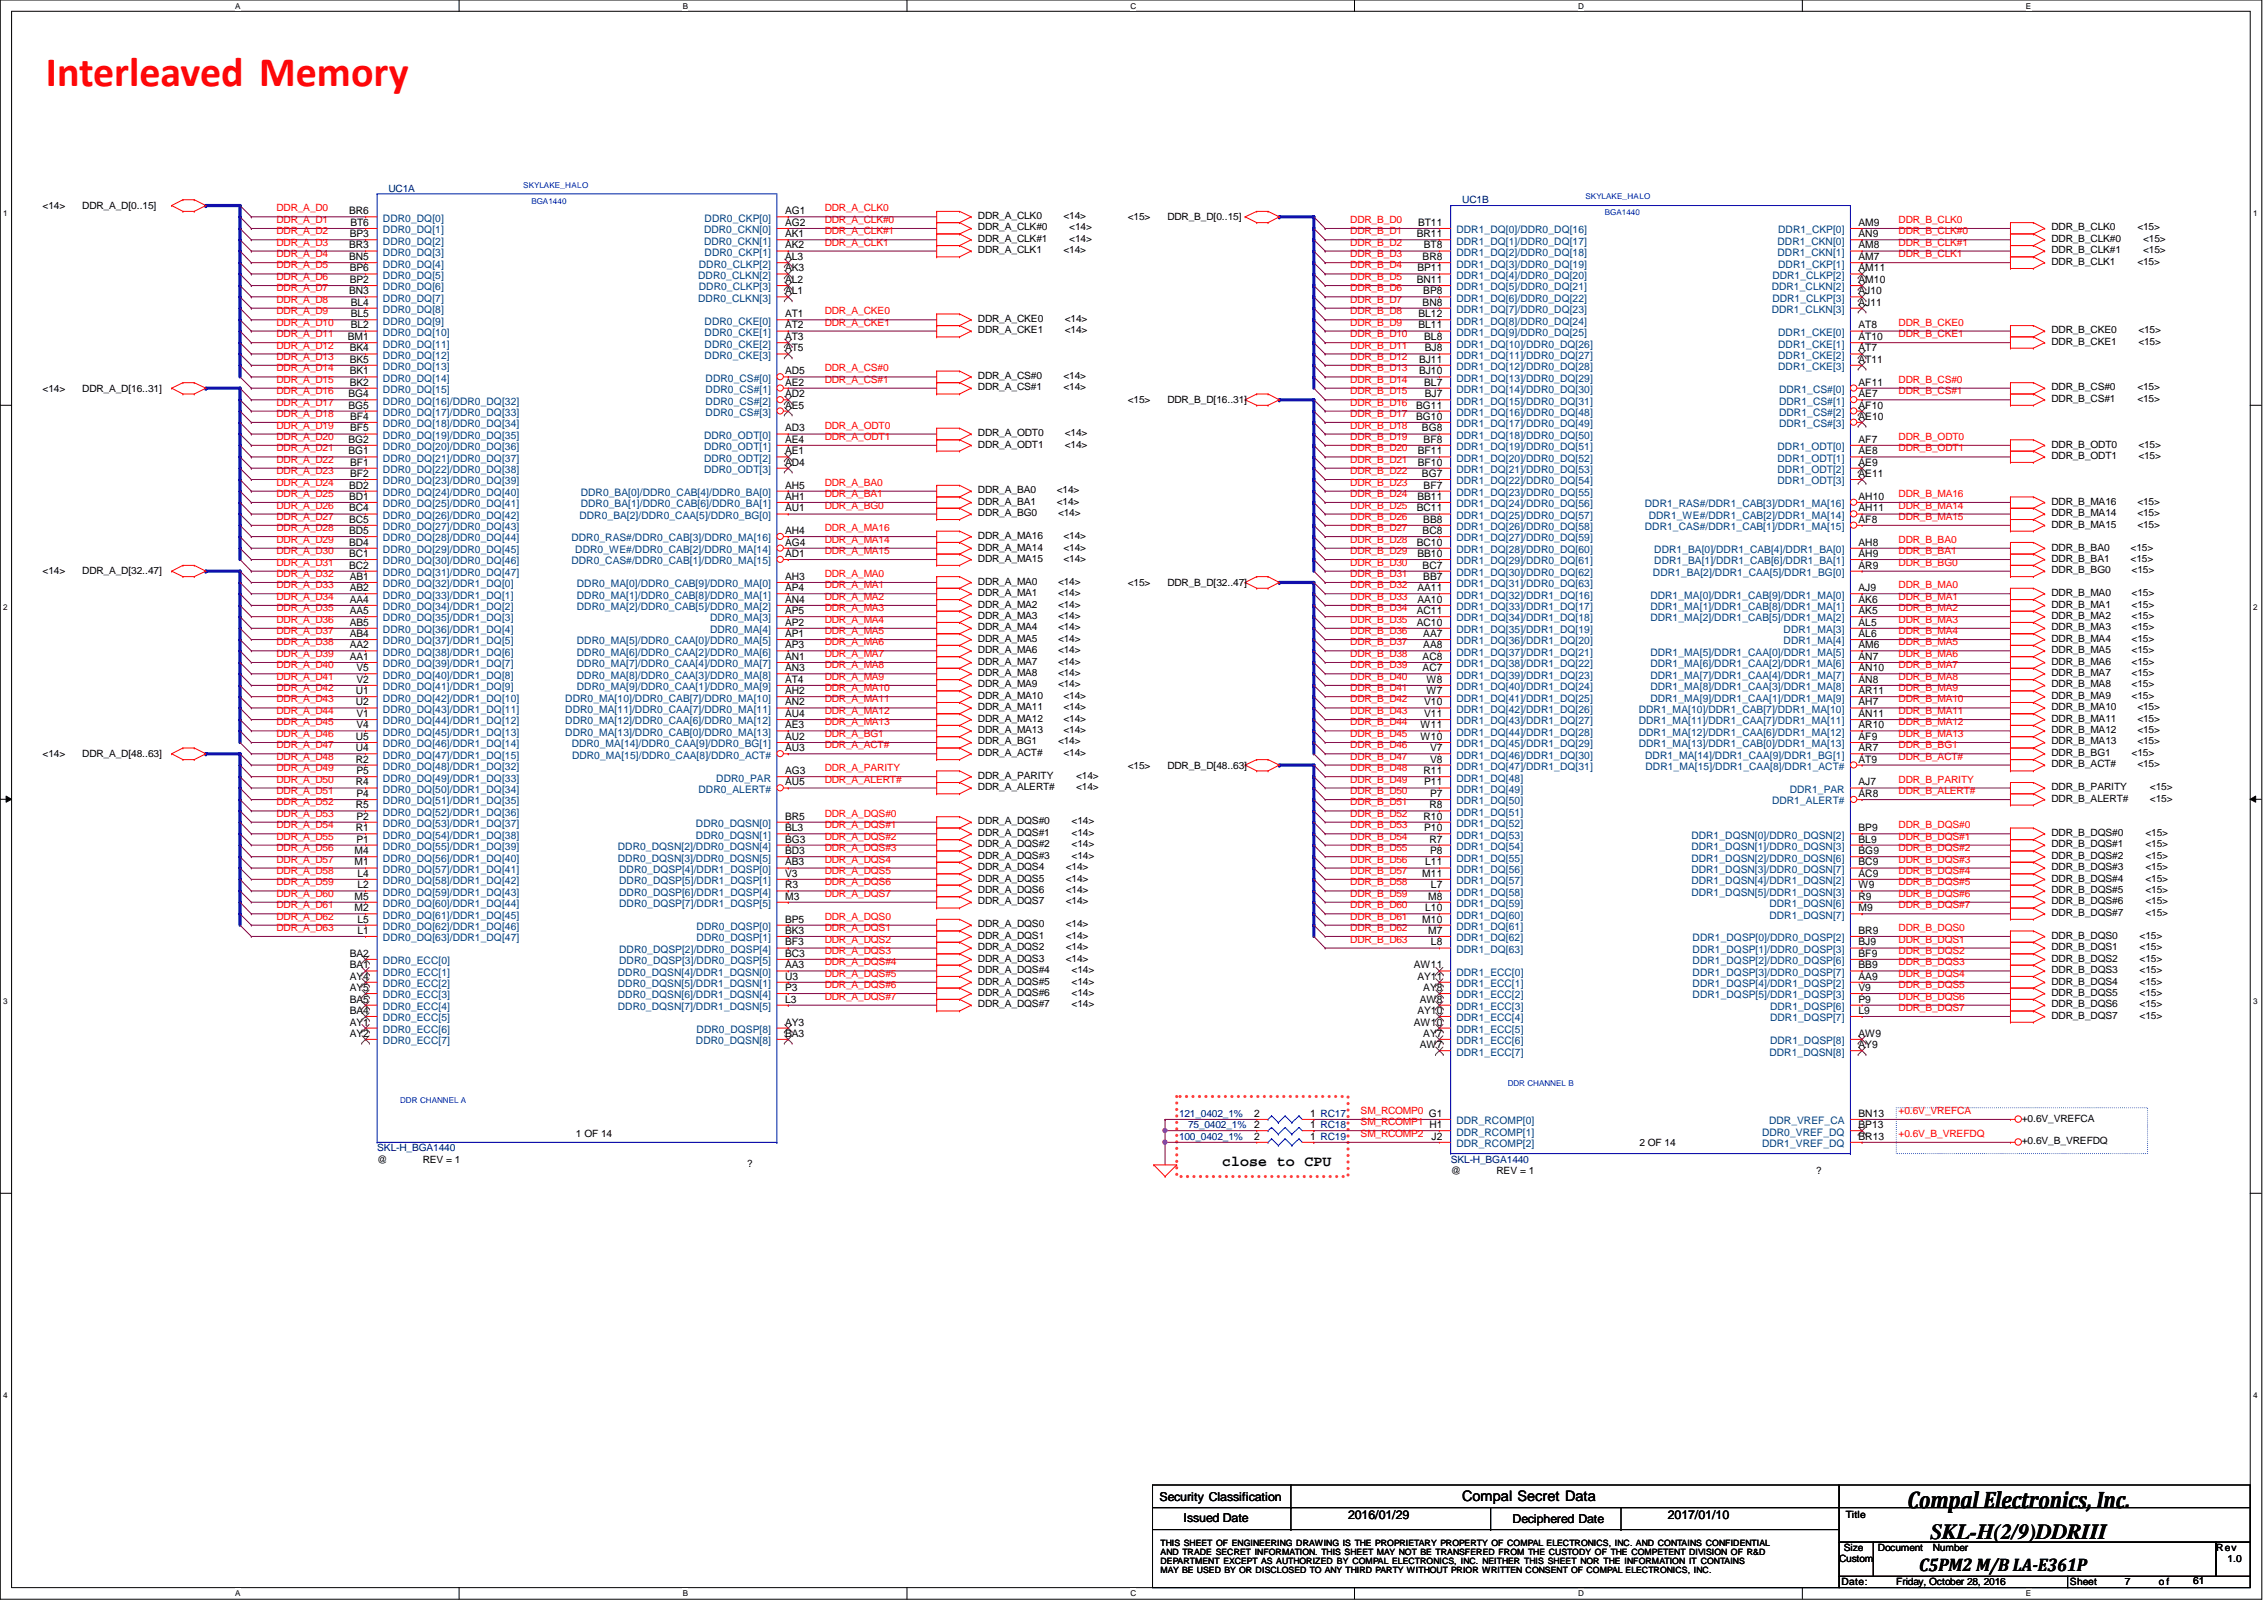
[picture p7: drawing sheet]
<svg xmlns="http://www.w3.org/2000/svg" width="297mm" height="210mm" viewBox="0 0 297 210" stroke-linecap="round" stroke-linejoin="round" font-family="sans-serif">
<defs><g id="words">
<text font-size="5.5" fill="#f00" x="6" y="11.2">Interleaved Memory</text>
<text font-size="3.1" x="250.3" y="197.8">Compal Electronics, Inc.</text>
<text font-size="2.8" x="253.3" y="201.9">SKL-H(2/9)DDRIII</text>
<text font-size="2.4" x="251.8" y="206">C5PM2 M/B LA-E361P</text>
<g font-size="1.9">
<text x="160.4" y="153">close to CPU</text>
<text x="191.9" y="196.9">Compal Secret Data</text>
</g>
<g font-size="1.6">
<text x="152.1" y="196.8">Security Classification</text>
<text x="155.3" y="199.7">Issued Date</text>
<text x="176.9" y="199.2">2016/01/29</text>
<text x="198.5" y="199.9">Deciphered Date</text>
<text x="218.8" y="199.2">2017/01/10</text>
</g>
<g font-size="1.4">
<text x="45.8" y="28.1">BR6</text>
<text x="46" y="29.6">BT6</text>
<text x="103" y="29.6">AG2</text>
<text x="103" y="28.1">AG1</text>
<text x="186.1" y="29.6">BT11</text>
<text x="243.8" y="29.6">AM9</text>
<text x="45.8" y="34.1">BN5</text>
<text x="45.8" y="32.6">BR3</text>
<text x="45.9" y="31.1">BP3</text>
<text x="45.9" y="35.6">BP6</text>
<text x="103" y="35.6">AK3</text>
<text x="103" y="31.1">AK1</text>
<text x="103" y="34.1">AL3</text>
<text x="103" y="32.6">AK2</text>
<text x="185.9" y="31.1">BR11</text>
<text x="186" y="35.6">BP11</text>
<text x="186.6" y="34.1">BR8</text>
<text x="186.8" y="32.6">BT8</text>
<text x="243.8" y="35.6">AM11</text>
<text x="243.8" y="32.6">AM8</text>
<text x="243.8" y="31.1">AN9</text>
<text x="243.8" y="34.1">AM7</text>
<text x="45.8" y="38.6">BN3</text>
<text x="45.9" y="37.1">BP2</text>
<text x="46" y="40.1">BL4</text>
<text x="46" y="41.6">BL5</text>
<text x="103" y="38.6">AL1</text>
<text x="103" y="41.6">AT1</text>
<text x="103" y="37.1">AL2</text>
<text x="185.9" y="37.1">BN11</text>
<text x="186.1" y="41.6">BL12</text>
<text x="186.6" y="40.1">BN8</text>
<text x="186.7" y="38.6">BP8</text>
<text x="243.8" y="40.1">AJ11</text>
<text x="243.8" y="38.6">AJ10</text>
<text x="243.8" y="37.1">AM10</text>
<text x="45.6" y="44.6">BM1</text>
<text x="45.9" y="47.6">BK5</text>
<text x="45.9" y="46.1">BK4</text>
<text x="46" y="43.1">BL2</text>
<text x="103" y="46.1">AT5</text>
<text x="103" y="43.1">AT2</text>
<text x="103" y="44.6">AT3</text>
<text x="186.1" y="43.1">BL11</text>
<text x="186.2" y="47.6">BJ11</text>
<text x="186.9" y="44.6">BL8</text>
<text x="186.9" y="46.1">BJ8</text>
<text x="243.8" y="47.6">AT11</text>
<text x="243.8" y="46.1">AT7</text>
<text x="243.8" y="44.6">AT10</text>
<text x="243.8" y="43.1">AT8</text>
<text x="45.7" y="52.1">BG4</text>
<text x="45.7" y="53.6">BG5</text>
<text x="45.9" y="49.1">BK1</text>
<text x="45.9" y="50.6">BK2</text>
<text x="103" y="53.6">AE5</text>
<text x="103" y="52.1">AD2</text>
<text x="103" y="50.6">AE2</text>
<text x="103" y="49.1">AD5</text>
<text x="185.8" y="53.6">BG11</text>
<text x="186.2" y="49.1">BJ10</text>
<text x="186.9" y="50.6">BL7</text>
<text x="186.9" y="52.1">BJ7</text>
<text x="243.8" y="53.6">AF10</text>
<text x="243.8" y="52.1">AE7</text>
<text x="243.8" y="50.6">AF11</text>
<text x="45.7" y="58.1">BG2</text>
<text x="45.7" y="59.6">BG1</text>
<text x="45.9" y="56.6">BF5</text>
<text x="45.9" y="55.1">BF4</text>
<text x="103" y="59.6">AE1</text>
<text x="103" y="58.1">AE4</text>
<text x="103" y="56.6">AD3</text>
<text x="185.8" y="55.1">BG10</text>
<text x="186" y="59.6">BF11</text>
<text x="186.6" y="56.6">BG8</text>
<text x="186.8" y="58.1">BF8</text>
<text x="243.8" y="58.1">AF7</text>
<text x="243.8" y="59.6">AE8</text>
<text x="243.8" y="55.1">AE10</text>
<text x="45.8" y="65.6">BD1</text>
<text x="45.8" y="64.1">BD2</text>
<text x="45.9" y="62.6">BF2</text>
<text x="45.9" y="61.1">BF1</text>
<text x="103" y="61.1">AD4</text>
<text x="103" y="65.6">AH1</text>
<text x="103" y="64.1">AH5</text>
<text x="186" y="65.6">BB11</text>
<text x="186" y="61.1">BF10</text>
<text x="186.6" y="62.6">BG7</text>
<text x="186.8" y="64.1">BF7</text>
<text x="243.8" y="61.1">AE9</text>
<text x="243.8" y="65.6">AH10</text>
<text x="243.8" y="62.6">AE11</text>
<text x="45.8" y="70.1">BD5</text>
<text x="45.8" y="68.6">BC5</text>
<text x="45.8" y="71.6">BD4</text>
<text x="45.8" y="67.1">BC4</text>
<text x="103" y="71.6">AG4</text>
<text x="103" y="70.1">AH4</text>
<text x="103" y="67.1">AU1</text>
<text x="185.9" y="71.6">BC10</text>
<text x="185.9" y="67.1">BC11</text>
<text x="186.6" y="70.1">BC8</text>
<text x="186.7" y="68.6">BB8</text>
<text x="243.8" y="71.6">AH8</text>
<text x="243.8" y="67.1">AH11</text>
<text x="243.8" y="68.6">AF8</text>
<text x="45.8" y="74.6">BC2</text>
<text x="45.8" y="73.1">BC1</text>
<text x="45.9" y="76.1">AB1</text>
<text x="45.9" y="77.6">AB2</text>
<text x="103" y="77.6">AP4</text>
<text x="103" y="76.1">AH3</text>
<text x="103" y="73.1">AD1</text>
<text x="186" y="73.1">BB10</text>
<text x="186" y="77.6">AA11</text>
<text x="186.6" y="74.6">BC7</text>
<text x="186.7" y="76.1">BB7</text>
<text x="243.8" y="73.1">AH9</text>
<text x="243.8" y="74.6">AR9</text>
<text x="243.8" y="77.6">AJ9</text>
<text x="45.9" y="82.1">AB5</text>
<text x="45.9" y="80.6">AA5</text>
<text x="45.9" y="79.1">AA4</text>
<text x="45.9" y="83.6">AB4</text>
<text x="103" y="82.1">AP2</text>
<text x="103" y="80.6">AP5</text>
<text x="103" y="83.6">AP1</text>
<text x="103" y="79.1">AN4</text>
<text x="185.9" y="82.1">AC10</text>
<text x="185.9" y="80.6">AC11</text>
<text x="186" y="79.1">AA10</text>
<text x="186.7" y="83.6">AA7</text>
<text x="243.8" y="82.1">AL5</text>
<text x="243.8" y="83.6">AL6</text>
<text x="243.8" y="80.6">AK5</text>
<text x="243.8" y="79.1">AK6</text>
<text x="45.9" y="86.6">AA1</text>
<text x="45.9" y="85">AA2</text>
<text x="46.8" y="89.6">V2</text>
<text x="46.8" y="88.1">V5</text>
<text x="103" y="88.1">AN3</text>
<text x="103" y="89.6">AT4</text>
<text x="103" y="85">AP3</text>
<text x="103" y="86.6">AN1</text>
<text x="186.6" y="88.1">AC7</text>
<text x="186.6" y="86.6">AC8</text>
<text x="186.7" y="85">AA8</text>
<text x="187.2" y="89.6">W8</text>
<text x="243.8" y="89.6">AN8</text>
<text x="243.8" y="88.1">AN10</text>
<text x="243.8" y="86.6">AN7</text>
<text x="243.8" y="85">AM6</text>
<text x="46.7" y="92.5">U2</text>
<text x="46.7" y="91.1">U1</text>
<text x="46.8" y="95.5">V4</text>
<text x="46.8" y="94.1">V1</text>
<text x="103" y="95.5">AE3</text>
<text x="103" y="94.1">AU4</text>
<text x="103" y="92.5">AN2</text>
<text x="103" y="91.1">AH2</text>
<text x="186.4" y="95.5">W11</text>
<text x="186.9" y="94.1">V11</text>
<text x="186.9" y="92.5">V10</text>
<text x="187.2" y="91.1">W7</text>
<text x="243.8" y="94.1">AN11</text>
<text x="243.8" y="95.5">AR10</text>
<text x="243.8" y="92.5">AH7</text>
<text x="243.8" y="91.1">AR11</text>
<text x="46.7" y="98.6">U4</text>
<text x="46.7" y="100">R2</text>
<text x="46.7" y="97.1">U5</text>
<text x="46.8" y="101.6">P5</text>
<text x="103" y="101.6">AG3</text>
<text x="103" y="97.1">AU2</text>
<text x="103" y="98.6">AU3</text>
<text x="186.4" y="97.1">W10</text>
<text x="186.8" y="101.6">R11</text>
<text x="187.6" y="98.6">V7</text>
<text x="187.6" y="100">V8</text>
<text x="243.8" y="98.6">AR7</text>
<text x="243.8" y="100">AT9</text>
<text x="243.8" y="97.1">AF9</text>
<text x="46.7" y="106">R5</text>
<text x="46.7" y="103">R4</text>
<text x="46.8" y="107.5">P2</text>
<text x="46.8" y="104.6">P4</text>
<text x="103" y="103">AU5</text>
<text x="103" y="107.5">BR5</text>
<text x="186.8" y="107.5">R10</text>
<text x="186.9" y="103">P11</text>
<text x="187.5" y="106">R8</text>
<text x="187.6" y="104.6">P7</text>
<text x="243.8" y="103">AJ7</text>
<text x="243.8" y="104.6">AR8</text>
<text x="46.5" y="112.1">M4</text>
<text x="46.5" y="113.5">M1</text>
<text x="46.7" y="109.1">R1</text>
<text x="46.8" y="110.5">P1</text>
<text x="103" y="109.1">BL3</text>
<text x="103" y="112.1">BD3</text>
<text x="103" y="113.5">AB3</text>
<text x="103" y="110.5">BG3</text>
<text x="186.9" y="109.1">P10</text>
<text x="187" y="113.5">L11</text>
<text x="187.5" y="110.5">R7</text>
<text x="187.6" y="112.1">P8</text>
<text x="243.8" y="113.5">BC9</text>
<text x="243.8" y="112.1">BG9</text>
<text x="243.8" y="110.5">BL9</text>
<text x="243.8" y="109.1">BP9</text>
<text x="46.5" y="118">M5</text>
<text x="46.5" y="119.5">M2</text>
<text x="46.9" y="115">L4</text>
<text x="46.9" y="116.5">L2</text>
<text x="103" y="118">M3</text>
<text x="103" y="115">V3</text>
<text x="103" y="116.5">R3</text>
<text x="186.6" y="115">M11</text>
<text x="187" y="119.5">L10</text>
<text x="187.4" y="118">M8</text>
<text x="187.7" y="116.5">L7</text>
<text x="243.8" y="118">R9</text>
<text x="243.8" y="119.5">M9</text>
<text x="243.8" y="116.5">W9</text>
<text x="243.8" y="115">AC9</text>
<text x="45.9" y="125.5">BA2</text>
<text x="46.9" y="122.5">L1</text>
<text x="46.9" y="121">L5</text>
<text x="103" y="122.5">BK3</text>
<text x="103" y="121">BP5</text>
<text x="103" y="125.5">BC3</text>
<text x="103" y="124">BF3</text>
<text x="186.6" y="121">M10</text>
<text x="187.4" y="122.5">M7</text>
<text x="187.7" y="124">L8</text>
<text x="243.8" y="125.5">BF9</text>
<text x="243.8" y="124">BJ9</text>
<text x="243.8" y="122.5">BR9</text>
<text x="45.9" y="131.5">BA5</text>
<text x="45.9" y="130">AY5</text>
<text x="45.9" y="128.5">AY4</text>
<text x="45.9" y="127">BA1</text>
<text x="103" y="131.5">L3</text>
<text x="103" y="130">P3</text>
<text x="103" y="128.5">U3</text>
<text x="103" y="127">AA3</text>
<text x="185.5" y="127">AW11</text>
<text x="186" y="128.5">AY11</text>
<text x="186.3" y="131.5">AW8</text>
<text x="186.7" y="130">AY8</text>
<text x="243.8" y="131.5">P9</text>
<text x="243.8" y="130">V9</text>
<text x="243.8" y="128.5">AA9</text>
<text x="243.8" y="127">BB9</text>
<text x="45.9" y="134.5">AY1</text>
<text x="45.9" y="136">AY2</text>
<text x="45.9" y="133">BA4</text>
<text x="103" y="134.5">AY3</text>
<text x="103" y="136">BA3</text>
<text x="185.5" y="134.5">AW10</text>
<text x="186" y="133">AY10</text>
<text x="186.3" y="137.5">AW7</text>
<text x="186.7" y="136">AY7</text>
<text x="243.8" y="137.5">AY9</text>
<text x="243.8" y="136">AW9</text>
<text x="243.8" y="133">L9</text>
<text x="164.5" y="146.5">2</text>
<text x="164.5" y="149.5">2</text>
<text x="164.5" y="148">2</text>
<text x="171.9" y="146.5">1 RC17</text>
<text x="171.9" y="149.5">1 RC19</text>
<text x="171.9" y="148">1 RC18</text>
<text x="187.5" y="146.5">G1</text>
<text x="187.5" y="148">H1</text>
<text x="187.8" y="149.5">J2</text>
<text x="243.8" y="146.5">BN13</text>
<text x="243.8" y="148">BP13</text>
<text x="243.8" y="149.5">BR13</text>
</g>
<g font-size="1.4" fill="#004080">
<text x="50.2" y="29.1">DDR0_DQ[0]</text>
<text x="92.5" y="29.1">DDR0_CKP[0]</text>
<text x="50.2" y="35.1">DDR0_DQ[4]</text>
<text x="50.2" y="32.1">DDR0_DQ[2]</text>
<text x="50.2" y="33.6">DDR0_DQ[3]</text>
<text x="50.2" y="30.6">DDR0_DQ[1]</text>
<text x="91.7" y="35.1">DDR0_CLKP[2]</text>
<text x="92.4" y="32.1">DDR0_CKN[1]</text>
<text x="92.4" y="30.6">DDR0_CKN[0]</text>
<text x="92.5" y="33.6">DDR0_CKP[1]</text>
<text x="191.1" y="30.6">DDR1_DQ[0]/DDR0_DQ[16]</text>
<text x="191.1" y="35.1">DDR1_DQ[3]/DDR0_DQ[19]</text>
<text x="191.1" y="33.6">DDR1_DQ[2]/DDR0_DQ[18]</text>
<text x="191.1" y="32.1">DDR1_DQ[1]/DDR0_DQ[17]</text>
<text x="233.2" y="33.6">DDR1_CKN[1]</text>
<text x="233.2" y="32.1">DDR1_CKN[0]</text>
<text x="233.3" y="35.1">DDR1_CKP[1]</text>
<text x="233.3" y="30.6">DDR1_CKP[0]</text>
<text x="50.2" y="36.6">DDR0_DQ[5]</text>
<text x="50.2" y="38.1">DDR0_DQ[6]</text>
<text x="50.2" y="39.6">DDR0_DQ[7]</text>
<text x="50.2" y="41.1">DDR0_DQ[8]</text>
<text x="91.6" y="39.6">DDR0_CLKN[3]</text>
<text x="91.6" y="36.6">DDR0_CLKN[2]</text>
<text x="91.7" y="38.1">DDR0_CLKP[3]</text>
<text x="191.1" y="36.6">DDR1_DQ[4]/DDR0_DQ[20]</text>
<text x="191.1" y="38.1">DDR1_DQ[5]/DDR0_DQ[21]</text>
<text x="191.1" y="39.6">DDR1_DQ[6]/DDR0_DQ[22]</text>
<text x="191.1" y="41.1">DDR1_DQ[7]/DDR0_DQ[23]</text>
<text x="232.4" y="41.1">DDR1_CLKN[3]</text>
<text x="232.4" y="38.1">DDR1_CLKN[2]</text>
<text x="232.5" y="39.6">DDR1_CLKP[3]</text>
<text x="232.5" y="36.6">DDR1_CLKP[2]</text>
<text x="50.2" y="42.6">DDR0_DQ[9]</text>
<text x="50.2" y="44.1">DDR0_DQ[10]</text>
<text x="50.2" y="45.6">DDR0_DQ[11]</text>
<text x="50.2" y="47.1">DDR0_DQ[12]</text>
<text x="92.5" y="47.1">DDR0_CKE[3]</text>
<text x="92.5" y="44.1">DDR0_CKE[1]</text>
<text x="92.5" y="45.6">DDR0_CKE[2]</text>
<text x="92.5" y="42.6">DDR0_CKE[0]</text>
<text x="191.1" y="42.6">DDR1_DQ[8]/DDR0_DQ[24]</text>
<text x="191.1" y="44.1">DDR1_DQ[9]/DDR0_DQ[25]</text>
<text x="191.1" y="47.1">DDR1_DQ[11]/DDR0_DQ[27]</text>
<text x="191.1" y="45.6">DDR1_DQ[10]/DDR0_DQ[26]</text>
<text x="233.3" y="47.1">DDR1_CKE[2]</text>
<text x="233.3" y="45.6">DDR1_CKE[1]</text>
<text x="233.3" y="44.1">DDR1_CKE[0]</text>
<text x="50.2" y="53.1">DDR0_DQ[16]/DDR0_DQ[32]</text>
<text x="50.2" y="48.6">DDR0_DQ[13]</text>
<text x="50.2" y="50.1">DDR0_DQ[14]</text>
<text x="50.2" y="51.6">DDR0_DQ[15]</text>
<text x="92.6" y="53.1">DDR0_CS#[2]</text>
<text x="92.6" y="51.6">DDR0_CS#[1]</text>
<text x="92.6" y="50.1">DDR0_CS#[0]</text>
<text x="191.1" y="48.6">DDR1_DQ[12]/DDR0_DQ[28]</text>
<text x="191.1" y="51.6">DDR1_DQ[14]/DDR0_DQ[30]</text>
<text x="191.1" y="53.1">DDR1_DQ[15]/DDR0_DQ[31]</text>
<text x="191.1" y="50.1">DDR1_DQ[13]/DDR0_DQ[29]</text>
<text x="233.3" y="48.6">DDR1_CKE[3]</text>
<text x="233.4" y="53.1">DDR1_CS#[1]</text>
<text x="233.4" y="51.6">DDR1_CS#[0]</text>
<text x="50.2" y="59.1">DDR0_DQ[20]/DDR0_DQ[36]</text>
<text x="50.2" y="57.6">DDR0_DQ[19]/DDR0_DQ[35]</text>
<text x="50.2" y="56">DDR0_DQ[18]/DDR0_DQ[34]</text>
<text x="50.2" y="54.6">DDR0_DQ[17]/DDR0_DQ[33]</text>
<text x="92.4" y="59.1">DDR0_ODT[1]</text>
<text x="92.4" y="57.6">DDR0_ODT[0]</text>
<text x="92.6" y="54.6">DDR0_CS#[3]</text>
<text x="191.1" y="56">DDR1_DQ[17]/DDR0_DQ[49]</text>
<text x="191.1" y="57.6">DDR1_DQ[18]/DDR0_DQ[50]</text>
<text x="191.1" y="54.6">DDR1_DQ[16]/DDR0_DQ[48]</text>
<text x="191.1" y="59.1">DDR1_DQ[19]/DDR0_DQ[51]</text>
<text x="233.2" y="59.1">DDR1_ODT[0]</text>
<text x="233.4" y="56">DDR1_CS#[3]</text>
<text x="233.4" y="54.6">DDR1_CS#[2]</text>
<text x="50.2" y="60.6">DDR0_DQ[21]/DDR0_DQ[37]</text>
<text x="50.2" y="63.5">DDR0_DQ[23]/DDR0_DQ[39]</text>
<text x="50.2" y="62.1">DDR0_DQ[22]/DDR0_DQ[38]</text>
<text x="50.2" y="65.1">DDR0_DQ[24]/DDR0_DQ[40]</text>
<text x="76.2" y="65.1">DDR0_BA[0]/DDR0_CAB[4]/DDR0_BA[0]</text>
<text x="92.4" y="62.1">DDR0_ODT[3]</text>
<text x="92.4" y="60.6">DDR0_ODT[2]</text>
<text x="191.1" y="65.1">DDR1_DQ[23]/DDR0_DQ[55]</text>
<text x="191.1" y="60.6">DDR1_DQ[20]/DDR0_DQ[52]</text>
<text x="191.1" y="62.1">DDR1_DQ[21]/DDR0_DQ[53]</text>
<text x="191.1" y="63.5">DDR1_DQ[22]/DDR0_DQ[54]</text>
<text x="233.2" y="60.6">DDR1_ODT[1]</text>
<text x="233.2" y="62.1">DDR1_ODT[2]</text>
<text x="233.2" y="63.5">DDR1_ODT[3]</text>
<text x="50.2" y="71">DDR0_DQ[28]/DDR0_DQ[44]</text>
<text x="50.2" y="66.5">DDR0_DQ[25]/DDR0_DQ[41]</text>
<text x="50.2" y="69.6">DDR0_DQ[27]/DDR0_DQ[43]</text>
<text x="50.2" y="68.1">DDR0_DQ[26]/DDR0_DQ[42]</text>
<text x="75" y="71">DDR0_RAS#/DDR0_CAB[3]/DDR0_MA[16]</text>
<text x="76" y="68.1">DDR0_BA[2]/DDR0_CAA[5]/DDR0_BG[0]</text>
<text x="76.2" y="66.5">DDR0_BA[1]/DDR0_CAB[6]/DDR0_BA[1]</text>
<text x="191.1" y="69.6">DDR1_DQ[26]/DDR0_DQ[58]</text>
<text x="191.1" y="71">DDR1_DQ[27]/DDR0_DQ[59]</text>
<text x="191.1" y="68.1">DDR1_DQ[25]/DDR0_DQ[57]</text>
<text x="191.1" y="66.5">DDR1_DQ[24]/DDR0_DQ[56]</text>
<text x="215.8" y="66.5">DDR1_RAS#/DDR1_CAB[3]/DDR1_MA[16]</text>
<text x="215.8" y="69.6">DDR1_CAS#/DDR1_CAB[1]/DDR1_MA[15]</text>
<text x="216.3" y="68.1">DDR1_WE#/DDR1_CAB[2]/DDR1_MA[14]</text>
<text x="50.2" y="77">DDR0_DQ[32]/DDR1_DQ[0]</text>
<text x="50.2" y="75.6">DDR0_DQ[31]/DDR0_DQ[47]</text>
<text x="50.2" y="74">DDR0_DQ[30]/DDR0_DQ[46]</text>
<text x="50.2" y="72.6">DDR0_DQ[29]/DDR0_DQ[45]</text>
<text x="75" y="74">DDR0_CAS#/DDR0_CAB[1]/DDR0_MA[15]</text>
<text x="75.5" y="72.6">DDR0_WE#/DDR0_CAB[2]/DDR0_MA[14]</text>
<text x="75.7" y="77">DDR0_MA[0]/DDR0_CAB[9]/DDR0_MA[0]</text>
<text x="191.1" y="74">DDR1_DQ[29]/DDR0_DQ[61]</text>
<text x="191.1" y="77">DDR1_DQ[31]/DDR0_DQ[63]</text>
<text x="191.1" y="75.6">DDR1_DQ[30]/DDR0_DQ[62]</text>
<text x="191.1" y="72.6">DDR1_DQ[28]/DDR0_DQ[60]</text>
<text x="216.9" y="75.6">DDR1_BA[2]/DDR1_CAA[5]/DDR1_BG[0]</text>
<text x="217" y="74">DDR1_BA[1]/DDR1_CAB[6]/DDR1_BA[1]</text>
<text x="217" y="72.6">DDR1_BA[0]/DDR1_CAB[4]/DDR1_BA[0]</text>
<text x="50.2" y="83.1">DDR0_DQ[36]/DDR1_DQ[4]</text>
<text x="50.2" y="81.5">DDR0_DQ[35]/DDR1_DQ[3]</text>
<text x="50.2" y="80.1">DDR0_DQ[34]/DDR1_DQ[2]</text>
<text x="50.2" y="78.5">DDR0_DQ[33]/DDR1_DQ[1]</text>
<text x="75.7" y="80.1">DDR0_MA[2]/DDR0_CAB[5]/DDR0_MA[2]</text>
<text x="75.7" y="78.5">DDR0_MA[1]/DDR0_CAB[8]/DDR0_MA[1]</text>
<text x="93.2" y="83.1">DDR0_MA[4]</text>
<text x="93.2" y="81.5">DDR0_MA[3]</text>
<text x="191.1" y="83.1">DDR1_DQ[35]/DDR1_DQ[19]</text>
<text x="191.1" y="81.5">DDR1_DQ[34]/DDR1_DQ[18]</text>
<text x="191.1" y="80.1">DDR1_DQ[33]/DDR1_DQ[17]</text>
<text x="191.1" y="78.5">DDR1_DQ[32]/DDR1_DQ[16]</text>
<text x="216.5" y="78.5">DDR1_MA[0]/DDR1_CAB[9]/DDR1_MA[0]</text>
<text x="216.5" y="81.5">DDR1_MA[2]/DDR1_CAB[5]/DDR1_MA[2]</text>
<text x="216.5" y="80.1">DDR1_MA[1]/DDR1_CAB[8]/DDR1_MA[1]</text>
<text x="234" y="83.1">DDR1_MA[3]</text>
<text x="50.2" y="89">DDR0_DQ[40]/DDR1_DQ[8]</text>
<text x="50.2" y="84.5">DDR0_DQ[37]/DDR1_DQ[5]</text>
<text x="50.2" y="87.5">DDR0_DQ[39]/DDR1_DQ[7]</text>
<text x="50.2" y="86">DDR0_DQ[38]/DDR1_DQ[6]</text>
<text x="75.7" y="89">DDR0_MA[8]/DDR0_CAA[3]/DDR0_MA[8]</text>
<text x="75.7" y="86">DDR0_MA[6]/DDR0_CAA[2]/DDR0_MA[6]</text>
<text x="75.7" y="87.5">DDR0_MA[7]/DDR0_CAA[4]/DDR0_MA[7]</text>
<text x="75.7" y="84.5">DDR0_MA[5]/DDR0_CAA[0]/DDR0_MA[5]</text>
<text x="191.1" y="89">DDR1_DQ[39]/DDR1_DQ[23]</text>
<text x="191.1" y="87.5">DDR1_DQ[38]/DDR1_DQ[22]</text>
<text x="191.1" y="86">DDR1_DQ[37]/DDR1_DQ[21]</text>
<text x="191.1" y="84.5">DDR1_DQ[36]/DDR1_DQ[20]</text>
<text x="216.5" y="89">DDR1_MA[7]/DDR1_CAA[4]/DDR1_MA[7]</text>
<text x="216.5" y="87.5">DDR1_MA[6]/DDR1_CAA[2]/DDR1_MA[6]</text>
<text x="216.5" y="86">DDR1_MA[5]/DDR1_CAA[0]/DDR1_MA[5]</text>
<text x="234" y="84.5">DDR1_MA[4]</text>
<text x="50.2" y="93.5">DDR0_DQ[43]/DDR1_DQ[11]</text>
<text x="50.2" y="92">DDR0_DQ[42]/DDR1_DQ[10]</text>
<text x="50.2" y="90.6">DDR0_DQ[41]/DDR1_DQ[9]</text>
<text x="50.2" y="95">DDR0_DQ[44]/DDR1_DQ[12]</text>
<text x="74.2" y="95">DDR0_MA[12]/DDR0_CAA[6]/DDR0_MA[12]</text>
<text x="74.2" y="93.5">DDR0_MA[11]/DDR0_CAA[7]/DDR0_MA[11]</text>
<text x="74.2" y="92">DDR0_MA[10]/DDR0_CAB[7]/DDR0_MA[10]</text>
<text x="75.7" y="90.6">DDR0_MA[9]/DDR0_CAA[1]/DDR0_MA[9]</text>
<text x="191.1" y="95">DDR1_DQ[43]/DDR1_DQ[27]</text>
<text x="191.1" y="90.6">DDR1_DQ[40]/DDR1_DQ[24]</text>
<text x="191.1" y="93.5">DDR1_DQ[42]/DDR1_DQ[26]</text>
<text x="191.1" y="92">DDR1_DQ[41]/DDR1_DQ[25]</text>
<text x="215" y="95">DDR1_MA[11]/DDR1_CAA[7]/DDR1_MA[11]</text>
<text x="215" y="93.5">DDR1_MA[10]/DDR1_CAB[7]/DDR1_MA[10]</text>
<text x="216.5" y="90.6">DDR1_MA[8]/DDR1_CAA[3]/DDR1_MA[8]</text>
<text x="216.5" y="92">DDR1_MA[9]/DDR1_CAA[1]/DDR1_MA[9]</text>
<text x="50.2" y="96.5">DDR0_DQ[45]/DDR1_DQ[13]</text>
<text x="50.2" y="99.5">DDR0_DQ[47]/DDR1_DQ[15]</text>
<text x="50.2" y="101">DDR0_DQ[48]/DDR1_DQ[32]</text>
<text x="50.2" y="98">DDR0_DQ[46]/DDR1_DQ[14]</text>
<text x="74.2" y="96.5">DDR0_MA[13]/DDR0_CAB[0]/DDR0_MA[13]</text>
<text x="75" y="98">DDR0_MA[14]/DDR0_CAA[9]/DDR0_BG[1]</text>
<text x="75.1" y="99.5">DDR0_MA[15]/DDR0_CAA[8]/DDR0_ACT#</text>
<text x="191.1" y="99.5">DDR1_DQ[46]/DDR1_DQ[30]</text>
<text x="191.1" y="101">DDR1_DQ[47]/DDR1_DQ[31]</text>
<text x="191.1" y="98">DDR1_DQ[45]/DDR1_DQ[29]</text>
<text x="191.1" y="96.5">DDR1_DQ[44]/DDR1_DQ[28]</text>
<text x="215" y="98">DDR1_MA[13]/DDR1_CAB[0]/DDR1_MA[13]</text>
<text x="215" y="96.5">DDR1_MA[12]/DDR1_CAA[6]/DDR1_MA[12]</text>
<text x="215.9" y="99.5">DDR1_MA[14]/DDR1_CAA[9]/DDR1_BG[1]</text>
<text x="215.9" y="101">DDR1_MA[15]/DDR1_CAA[8]/DDR1_ACT#</text>
<text x="50.2" y="107">DDR0_DQ[52]/DDR1_DQ[36]</text>
<text x="50.2" y="105.5">DDR0_DQ[51]/DDR1_DQ[35]</text>
<text x="50.2" y="104">DDR0_DQ[50]/DDR1_DQ[34]</text>
<text x="50.2" y="102.5">DDR0_DQ[49]/DDR1_DQ[33]</text>
<text x="91.6" y="104">DDR0_ALERT#</text>
<text x="94" y="102.5">DDR0_PAR</text>
<text x="191.1" y="107">DDR1_DQ[51]</text>
<text x="191.1" y="105.5">DDR1_DQ[50]</text>
<text x="191.1" y="104">DDR1_DQ[49]</text>
<text x="191.1" y="102.5">DDR1_DQ[48]</text>
<text x="232.5" y="105.5">DDR1_ALERT#</text>
<text x="234.8" y="104">DDR1_PAR</text>
<text x="50.2" y="110">DDR0_DQ[54]/DDR1_DQ[38]</text>
<text x="50.2" y="111.5">DDR0_DQ[55]/DDR1_DQ[39]</text>
<text x="50.2" y="113">DDR0_DQ[56]/DDR1_DQ[40]</text>
<text x="50.2" y="108.5">DDR0_DQ[53]/DDR1_DQ[37]</text>
<text x="81.1" y="113">DDR0_DQSN[3]/DDR0_DQSN[5]</text>
<text x="81.1" y="111.5">DDR0_DQSN[2]/DDR0_DQSN[4]</text>
<text x="91.3" y="110">DDR0_DQSN[1]</text>
<text x="91.3" y="108.5">DDR0_DQSN[0]</text>
<text x="191.1" y="113">DDR1_DQ[55]</text>
<text x="191.1" y="111.5">DDR1_DQ[54]</text>
<text x="191.1" y="110">DDR1_DQ[53]</text>
<text x="191.1" y="108.5">DDR1_DQ[52]</text>
<text x="221.9" y="113">DDR1_DQSN[2]/DDR0_DQSN[6]</text>
<text x="221.9" y="111.5">DDR1_DQSN[1]/DDR0_DQSN[3]</text>
<text x="221.9" y="110">DDR1_DQSN[0]/DDR0_DQSN[2]</text>
<text x="50.2" y="119">DDR0_DQ[60]/DDR1_DQ[44]</text>
<text x="50.2" y="116">DDR0_DQ[58]/DDR1_DQ[42]</text>
<text x="50.2" y="117.5">DDR0_DQ[59]/DDR1_DQ[43]</text>
<text x="50.2" y="114.5">DDR0_DQ[57]/DDR1_DQ[41]</text>
<text x="81.2" y="119">DDR0_DQSP[7]/DDR1_DQSP[5]</text>
<text x="81.2" y="116">DDR0_DQSP[5]/DDR1_DQSP[1]</text>
<text x="81.2" y="117.5">DDR0_DQSP[6]/DDR1_DQSP[4]</text>
<text x="81.2" y="114.5">DDR0_DQSP[4]/DDR1_DQSP[0]</text>
<text x="191.1" y="119">DDR1_DQ[59]</text>
<text x="191.1" y="117.5">DDR1_DQ[58]</text>
<text x="191.1" y="116">DDR1_DQ[57]</text>
<text x="191.1" y="114.5">DDR1_DQ[56]</text>
<text x="221.9" y="117.5">DDR1_DQSN[5]/DDR1_DQSN[3]</text>
<text x="221.9" y="116">DDR1_DQSN[4]/DDR1_DQSN[2]</text>
<text x="221.9" y="114.5">DDR1_DQSN[3]/DDR0_DQSN[7]</text>
<text x="232.2" y="119">DDR1_DQSN[6]</text>
<text x="50.2" y="123.5">DDR0_DQ[63]/DDR1_DQ[47]</text>
<text x="50.2" y="122">DDR0_DQ[62]/DDR1_DQ[46]</text>
<text x="50.2" y="120.5">DDR0_DQ[61]/DDR1_DQ[45]</text>
<text x="81.2" y="125">DDR0_DQSP[2]/DDR0_DQSP[4]</text>
<text x="91.4" y="123.5">DDR0_DQSP[1]</text>
<text x="91.4" y="122">DDR0_DQSP[0]</text>
<text x="191.1" y="122">DDR1_DQ[61]</text>
<text x="191.1" y="120.5">DDR1_DQ[60]</text>
<text x="191.1" y="125">DDR1_DQ[63]</text>
<text x="191.1" y="123.5">DDR1_DQ[62]</text>
<text x="222.1" y="125">DDR1_DQSP[1]/DDR0_DQSP[3]</text>
<text x="222.1" y="123.5">DDR1_DQSP[0]/DDR0_DQSP[2]</text>
<text x="232.2" y="120.5">DDR1_DQSN[7]</text>
<text x="50.2" y="131">DDR0_ECC[3]</text>
<text x="50.2" y="129.5">DDR0_ECC[2]</text>
<text x="50.2" y="128">DDR0_ECC[1]</text>
<text x="50.2" y="126.5">DDR0_ECC[0]</text>
<text x="81.1" y="131">DDR0_DQSN[6]/DDR1_DQSN[4]</text>
<text x="81.1" y="129.5">DDR0_DQSN[5]/DDR1_DQSN[1]</text>
<text x="81.1" y="128">DDR0_DQSN[4]/DDR1_DQSN[0]</text>
<text x="81.2" y="126.5">DDR0_DQSP[3]/DDR0_DQSP[5]</text>
<text x="191.1" y="131">DDR1_ECC[2]</text>
<text x="191.1" y="129.5">DDR1_ECC[1]</text>
<text x="191.1" y="128">DDR1_ECC[0]</text>
<text x="222.1" y="131">DDR1_DQSP[5]/DDR1_DQSP[3]</text>
<text x="222.1" y="129.5">DDR1_DQSP[4]/DDR1_DQSP[2]</text>
<text x="222.1" y="128">DDR1_DQSP[3]/DDR0_DQSP[7]</text>
<text x="222.1" y="126.5">DDR1_DQSP[2]/DDR0_DQSP[6]</text>
<text x="50.2" y="135.5">DDR0_ECC[6]</text>
<text x="50.2" y="132.5">DDR0_ECC[4]</text>
<text x="50.2" y="137">DDR0_ECC[7]</text>
<text x="50.2" y="134">DDR0_ECC[5]</text>
<text x="81.1" y="132.5">DDR0_DQSN[7]/DDR1_DQSN[5]</text>
<text x="91.3" y="137">DDR0_DQSN[8]</text>
<text x="91.4" y="135.5">DDR0_DQSP[8]</text>
<text x="191.1" y="132.5">DDR1_ECC[3]</text>
<text x="191.1" y="134">DDR1_ECC[4]</text>
<text x="191.1" y="135.5">DDR1_ECC[5]</text>
<text x="191.1" y="137">DDR1_ECC[6]</text>
<text x="232.2" y="137">DDR1_DQSP[8]</text>
<text x="232.2" y="134">DDR1_DQSP[7]</text>
<text x="232.2" y="132.5">DDR1_DQSP[6]</text>
<text x="191.1" y="138.5">DDR1_ECC[7]</text>
<text x="232.2" y="138.5">DDR1_DQSN[8]</text>
<text x="191.1" y="147.5">DDR_RCOMP[0]</text>
<text x="191.1" y="149">DDR_RCOMP[1]</text>
<text x="231.2" y="149">DDR0_VREF_DQ</text>
<text x="232.1" y="147.5">DDR_VREF_CA</text>
<text x="191.1" y="150.5">DDR_RCOMP[2]</text>
<text x="231.2" y="150.5">DDR1_VREF_DQ</text>
</g>
<g font-size="1.3">
<text x="5.6" y="27.4">&lt;14&gt;</text>
<text x="10.8" y="27.4">DDR_A_D[0..15]</text>
<text x="128.3" y="28.7">DDR_A_CLK0</text>
<text x="139.5" y="28.7">&lt;14&gt;</text>
<text x="148" y="28.9">&lt;15&gt;</text>
<text x="153.2" y="28.9">DDR_B_D[0..15]</text>
<text x="128.3" y="30.2">DDR_A_CLK#0</text>
<text x="128.3" y="33.2">DDR_A_CLK1</text>
<text x="128.3" y="31.7">DDR_A_CLK#1</text>
<text x="139.5" y="33.2">&lt;14&gt;</text>
<text x="140.3" y="30.2">&lt;14&gt;</text>
<text x="140.3" y="31.7">&lt;14&gt;</text>
<text x="269.2" y="30.2">DDR_B_CLK0</text>
<text x="269.2" y="31.7">DDR_B_CLK#0</text>
<text x="269.2" y="34.8">DDR_B_CLK1</text>
<text x="269.2" y="33.2">DDR_B_CLK#1</text>
<text x="280.4" y="30.2">&lt;15&gt;</text>
<text x="280.4" y="34.8">&lt;15&gt;</text>
<text x="281.2" y="31.7">&lt;15&gt;</text>
<text x="281.2" y="33.2">&lt;15&gt;</text>
<text x="128.3" y="42.2">DDR_A_CKE0</text>
<text x="128.3" y="43.7">DDR_A_CKE1</text>
<text x="139.7" y="42.2">&lt;14&gt;</text>
<text x="139.7" y="43.7">&lt;14&gt;</text>
<text x="269.2" y="43.7">DDR_B_CKE0</text>
<text x="269.2" y="45.2">DDR_B_CKE1</text>
<text x="280.6" y="43.7">&lt;15&gt;</text>
<text x="280.6" y="45.2">&lt;15&gt;</text>
<text x="5.6" y="51.4">&lt;14&gt;</text>
<text x="10.8" y="51.4">DDR_A_D[16..31]</text>
<text x="128.3" y="49.7">DDR_A_CS#0</text>
<text x="128.3" y="51.2">DDR_A_CS#1</text>
<text x="139.5" y="49.7">&lt;14&gt;</text>
<text x="139.5" y="51.2">&lt;14&gt;</text>
<text x="148" y="52.9">&lt;15&gt;</text>
<text x="153.2" y="52.9">DDR_B_D[16..31]</text>
<text x="269.2" y="51.2">DDR_B_CS#0</text>
<text x="269.2" y="52.7">DDR_B_CS#1</text>
<text x="280.4" y="51.2">&lt;15&gt;</text>
<text x="280.4" y="52.7">&lt;15&gt;</text>
<text x="128.3" y="57.2">DDR_A_ODT0</text>
<text x="128.3" y="58.7">DDR_A_ODT1</text>
<text x="139.7" y="57.2">&lt;14&gt;</text>
<text x="139.7" y="58.7">&lt;14&gt;</text>
<text x="269.2" y="58.7">DDR_B_ODT0</text>
<text x="280.6" y="58.7">&lt;15&gt;</text>
<text x="128.3" y="64.7">DDR_A_BA0</text>
<text x="138.6" y="64.7">&lt;14&gt;</text>
<text x="269.2" y="60.2">DDR_B_ODT1</text>
<text x="280.6" y="60.2">&lt;15&gt;</text>
<text x="128.3" y="67.7">DDR_A_BG0</text>
<text x="128.3" y="70.7">DDR_A_MA16</text>
<text x="128.3" y="66.2">DDR_A_BA1</text>
<text x="138.6" y="66.2">&lt;14&gt;</text>
<text x="138.8" y="67.7">&lt;14&gt;</text>
<text x="139.5" y="70.7">&lt;14&gt;</text>
<text x="269.2" y="69.2">DDR_B_MA15</text>
<text x="269.2" y="67.7">DDR_B_MA14</text>
<text x="269.2" y="66.2">DDR_B_MA16</text>
<text x="280.4" y="69.2">&lt;15&gt;</text>
<text x="280.4" y="67.7">&lt;15&gt;</text>
<text x="280.4" y="66.2">&lt;15&gt;</text>
<text x="5.6" y="75.4">&lt;14&gt;</text>
<text x="10.8" y="75.4">DDR_A_D[32..47]</text>
<text x="128.3" y="73.7">DDR_A_MA15</text>
<text x="128.3" y="72.2">DDR_A_MA14</text>
<text x="128.3" y="76.7">DDR_A_MA0</text>
<text x="138.8" y="76.7">&lt;14&gt;</text>
<text x="139.5" y="73.7">&lt;14&gt;</text>
<text x="139.5" y="72.2">&lt;14&gt;</text>
<text x="148" y="76.8">&lt;15&gt;</text>
<text x="153.2" y="76.8">DDR_B_D[32..47]</text>
<text x="269.2" y="75.2">DDR_B_BG0</text>
<text x="269.2" y="72.2">DDR_B_BA0</text>
<text x="269.2" y="73.7">DDR_B_BA1</text>
<text x="279.5" y="72.2">&lt;15&gt;</text>
<text x="279.5" y="73.7">&lt;15&gt;</text>
<text x="279.7" y="75.2">&lt;15&gt;</text>
<text x="128.3" y="79.7">DDR_A_MA2</text>
<text x="128.3" y="78.2">DDR_A_MA1</text>
<text x="128.3" y="81.2">DDR_A_MA3</text>
<text x="128.3" y="82.7">DDR_A_MA4</text>
<text x="138.8" y="79.7">&lt;14&gt;</text>
<text x="138.8" y="78.2">&lt;14&gt;</text>
<text x="138.8" y="81.2">&lt;14&gt;</text>
<text x="138.8" y="82.7">&lt;14&gt;</text>
<text x="269.2" y="81.2">DDR_B_MA2</text>
<text x="269.2" y="79.7">DDR_B_MA1</text>
<text x="269.2" y="78.2">DDR_B_MA0</text>
<text x="269.2" y="82.7">DDR_B_MA3</text>
<text x="279.7" y="81.2">&lt;15&gt;</text>
<text x="279.7" y="79.7">&lt;15&gt;</text>
<text x="279.7" y="78.2">&lt;15&gt;</text>
<text x="279.7" y="82.7">&lt;15&gt;</text>
<text x="128.3" y="84.2">DDR_A_MA5</text>
<text x="128.3" y="85.7">DDR_A_MA6</text>
<text x="128.3" y="88.7">DDR_A_MA8</text>
<text x="128.3" y="87.2">DDR_A_MA7</text>
<text x="138.8" y="84.2">&lt;14&gt;</text>
<text x="138.8" y="85.7">&lt;14&gt;</text>
<text x="138.8" y="88.7">&lt;14&gt;</text>
<text x="138.8" y="87.2">&lt;14&gt;</text>
<text x="269.2" y="85.7">DDR_B_MA5</text>
<text x="269.2" y="87.2">DDR_B_MA6</text>
<text x="269.2" y="88.7">DDR_B_MA7</text>
<text x="269.2" y="84.2">DDR_B_MA4</text>
<text x="279.7" y="85.7">&lt;15&gt;</text>
<text x="279.7" y="87.2">&lt;15&gt;</text>
<text x="279.7" y="88.7">&lt;15&gt;</text>
<text x="279.7" y="84.2">&lt;15&gt;</text>
<text x="128.3" y="90.2">DDR_A_MA9</text>
<text x="128.3" y="94.7">DDR_A_MA12</text>
<text x="128.3" y="93.2">DDR_A_MA11</text>
<text x="128.3" y="91.7">DDR_A_MA10</text>
<text x="138.8" y="90.2">&lt;14&gt;</text>
<text x="139.5" y="94.7">&lt;14&gt;</text>
<text x="139.5" y="93.2">&lt;14&gt;</text>
<text x="139.5" y="91.7">&lt;14&gt;</text>
<text x="269.2" y="91.7">DDR_B_MA9</text>
<text x="269.2" y="90.2">DDR_B_MA8</text>
<text x="269.2" y="94.7">DDR_B_MA11</text>
<text x="269.2" y="93.2">DDR_B_MA10</text>
<text x="279.7" y="91.7">&lt;15&gt;</text>
<text x="279.7" y="90.2">&lt;15&gt;</text>
<text x="280.4" y="94.7">&lt;15&gt;</text>
<text x="280.4" y="93.2">&lt;15&gt;</text>
<text x="5.6" y="99.3">&lt;14&gt;</text>
<text x="10.8" y="99.3">DDR_A_D[48..63]</text>
<text x="128.3" y="99.2">DDR_A_ACT#</text>
<text x="128.3" y="97.7">DDR_A_BG1</text>
<text x="128.3" y="96.2">DDR_A_MA13</text>
<text x="138.8" y="97.7">&lt;14&gt;</text>
<text x="139.5" y="96.2">&lt;14&gt;</text>
<text x="139.5" y="99.2">&lt;14&gt;</text>
<text x="148" y="100.8">&lt;15&gt;</text>
<text x="153.2" y="100.8">DDR_B_D[48..63]</text>
<text x="269.2" y="96.2">DDR_B_MA12</text>
<text x="269.2" y="97.7">DDR_B_MA13</text>
<text x="269.2" y="100.7">DDR_B_ACT#</text>
<text x="269.2" y="99.2">DDR_B_BG1</text>
<text x="279.7" y="99.2">&lt;15&gt;</text>
<text x="280.4" y="96.2">&lt;15&gt;</text>
<text x="280.4" y="97.7">&lt;15&gt;</text>
<text x="280.4" y="100.7">&lt;15&gt;</text>
<text x="128.3" y="102.2">DDR_A_PARITY</text>
<text x="128.3" y="103.7">DDR_A_ALERT#</text>
<text x="141.2" y="102.2">&lt;14&gt;</text>
<text x="141.2" y="103.7">&lt;14&gt;</text>
<text x="269.2" y="103.7">DDR_B_PARITY</text>
<text x="269.2" y="105.2">DDR_B_ALERT#</text>
<text x="282.1" y="103.7">&lt;15&gt;</text>
<text x="282.1" y="105.2">&lt;15&gt;</text>
<text x="128.3" y="108.2">DDR_A_DQS#0</text>
<text x="128.3" y="109.7">DDR_A_DQS#1</text>
<text x="128.3" y="111.2">DDR_A_DQS#2</text>
<text x="128.3" y="112.6">DDR_A_DQS#3</text>
<text x="140.6" y="108.2">&lt;14&gt;</text>
<text x="140.6" y="109.7">&lt;14&gt;</text>
<text x="140.6" y="111.2">&lt;14&gt;</text>
<text x="140.6" y="112.6">&lt;14&gt;</text>
<text x="269.2" y="109.7">DDR_B_DQS#0</text>
<text x="269.2" y="111.2">DDR_B_DQS#1</text>
<text x="269.2" y="112.6">DDR_B_DQS#2</text>
<text x="281.5" y="109.7">&lt;15&gt;</text>
<text x="281.5" y="111.2">&lt;15&gt;</text>
<text x="281.5" y="112.6">&lt;15&gt;</text>
<text x="128.3" y="114.2">DDR_A_DQS4</text>
<text x="128.3" y="115.7">DDR_A_DQS5</text>
<text x="128.3" y="117.2">DDR_A_DQS6</text>
<text x="128.3" y="118.7">DDR_A_DQS7</text>
<text x="139.8" y="114.2">&lt;14&gt;</text>
<text x="139.8" y="115.7">&lt;14&gt;</text>
<text x="139.8" y="117.2">&lt;14&gt;</text>
<text x="139.8" y="118.7">&lt;14&gt;</text>
<text x="269.2" y="114.2">DDR_B_DQS#3</text>
<text x="269.2" y="115.7">DDR_B_DQS#4</text>
<text x="269.2" y="117.2">DDR_B_DQS#5</text>
<text x="269.2" y="118.7">DDR_B_DQS#6</text>
<text x="281.5" y="114.2">&lt;15&gt;</text>
<text x="281.5" y="115.7">&lt;15&gt;</text>
<text x="281.5" y="117.2">&lt;15&gt;</text>
<text x="281.5" y="118.7">&lt;15&gt;</text>
<text x="128.3" y="121.7">DDR_A_DQS0</text>
<text x="128.3" y="123.1">DDR_A_DQS1</text>
<text x="128.3" y="124.7">DDR_A_DQS2</text>
<text x="139.8" y="121.7">&lt;14&gt;</text>
<text x="139.8" y="123.1">&lt;14&gt;</text>
<text x="139.8" y="124.7">&lt;14&gt;</text>
<text x="269.2" y="123.1">DDR_B_DQS0</text>
<text x="269.2" y="124.7">DDR_B_DQS1</text>
<text x="269.2" y="120.1">DDR_B_DQS#7</text>
<text x="280.7" y="123.1">&lt;15&gt;</text>
<text x="280.7" y="124.7">&lt;15&gt;</text>
<text x="281.5" y="120.1">&lt;15&gt;</text>
<text x="128.3" y="126.2">DDR_A_DQS3</text>
<text x="128.3" y="127.6">DDR_A_DQS#4</text>
<text x="128.3" y="129.2">DDR_A_DQS#5</text>
<text x="128.3" y="130.6">DDR_A_DQS#6</text>
<text x="139.8" y="126.2">&lt;14&gt;</text>
<text x="140.6" y="127.6">&lt;14&gt;</text>
<text x="140.6" y="129.2">&lt;14&gt;</text>
<text x="140.6" y="130.6">&lt;14&gt;</text>
<text x="269.2" y="126.2">DDR_B_DQS2</text>
<text x="269.2" y="127.6">DDR_B_DQS3</text>
<text x="269.2" y="129.2">DDR_B_DQS4</text>
<text x="269.2" y="130.6">DDR_B_DQS5</text>
<text x="280.7" y="126.2">&lt;15&gt;</text>
<text x="280.7" y="127.6">&lt;15&gt;</text>
<text x="280.7" y="129.2">&lt;15&gt;</text>
<text x="280.7" y="130.6">&lt;15&gt;</text>
<text x="128.3" y="132.2">DDR_A_DQS#7</text>
<text x="140.6" y="132.2">&lt;14&gt;</text>
<text x="269.2" y="132.2">DDR_B_DQS6</text>
<text x="269.2" y="133.6">DDR_B_DQS7</text>
<text x="280.7" y="132.2">&lt;15&gt;</text>
<text x="280.7" y="133.6">&lt;15&gt;</text>
<text x="75.6" y="149.2">1 OF 14</text>
<text x="265.3" y="147.2">+0.6V_VREFCA</text>
<text x="49.5" y="152.5">@</text>
<text x="55.5" y="152.5">REV = 1</text>
<text x="98" y="153.1">?</text>
<text x="190.3" y="154">@</text>
<text x="196.3" y="154">REV = 1</text>
<text x="215.1" y="150.3">2 OF 14</text>
<text x="238.3" y="154">?</text>
<text x="265.3" y="150.1">+0.6V_B_VREFDQ</text>
<text x="241.9" y="203.5">Size</text>
<text x="242.2" y="199.1">Title</text>
<text x="246.4" y="203.5">Document</text>
<text x="253.6" y="203.5">Number</text>
<text x="290.8" y="203.5">Rev</text>
<text x="241.3" y="205">Custom</text>
<text x="241.6" y="208">Date:</text>
<text x="248.8" y="208">Friday, October 28, 2016</text>
<text x="271.6" y="208">Sheet</text>
<text x="278.8" y="208">7</text>
<text x="283.2" y="208">o f</text>
<text x="287.7" y="207.8">61</text>
<text x="292.3" y="205">1.0</text>
</g>
<g font-size="1.3" fill="#f00">
<text x="36.3" y="29.3">DDR_A_D1</text>
<text x="36.3" y="27.7">DDR_A_D0</text>
<text x="108.2" y="29.3">DDR_A_CLK#0</text>
<text x="108.2" y="27.7">DDR_A_CLK0</text>
<text x="177.2" y="29.3">DDR_B_D0</text>
<text x="249.1" y="29.3">DDR_B_CLK0</text>
<text x="36.3" y="30.7">DDR_A_D2</text>
<text x="36.3" y="33.7">DDR_A_D4</text>
<text x="36.3" y="35.2">DDR_A_D5</text>
<text x="36.3" y="32.2">DDR_A_D3</text>
<text x="108.2" y="32.2">DDR_A_CLK1</text>
<text x="108.2" y="30.7">DDR_A_CLK#1</text>
<text x="177.2" y="33.7">DDR_B_D3</text>
<text x="177.2" y="35.2">DDR_B_D4</text>
<text x="177.2" y="32.2">DDR_B_D2</text>
<text x="177.2" y="30.7">DDR_B_D1</text>
<text x="249.1" y="33.7">DDR_B_CLK1</text>
<text x="249.1" y="32.2">DDR_B_CLK#1</text>
<text x="249.1" y="30.7">DDR_B_CLK#0</text>
<text x="36.3" y="36.7">DDR_A_D6</text>
<text x="36.3" y="38.2">DDR_A_D7</text>
<text x="36.3" y="39.7">DDR_A_D8</text>
<text x="36.3" y="41.2">DDR_A_D9</text>
<text x="108.2" y="41.2">DDR_A_CKE0</text>
<text x="177.2" y="41.2">DDR_B_D8</text>
<text x="177.2" y="36.7">DDR_B_D5</text>
<text x="177.2" y="39.7">DDR_B_D7</text>
<text x="177.2" y="38.2">DDR_B_D6</text>
<text x="36.3" y="47.2">DDR_A_D13</text>
<text x="36.3" y="44.2">DDR_A_D11</text>
<text x="36.3" y="45.7">DDR_A_D12</text>
<text x="36.3" y="42.7">DDR_A_D10</text>
<text x="108.2" y="42.7">DDR_A_CKE1</text>
<text x="177.2" y="44.2">DDR_B_D10</text>
<text x="177.2" y="42.7">DDR_B_D9</text>
<text x="177.2" y="47.2">DDR_B_D12</text>
<text x="177.2" y="45.7">DDR_B_D11</text>
<text x="249.1" y="44.2">DDR_B_CKE1</text>
<text x="249.1" y="42.7">DDR_B_CKE0</text>
<text x="36.3" y="48.7">DDR_A_D14</text>
<text x="36.3" y="50.2">DDR_A_D15</text>
<text x="36.3" y="53.2">DDR_A_D17</text>
<text x="36.3" y="51.7">DDR_A_D16</text>
<text x="108.2" y="50.2">DDR_A_CS#1</text>
<text x="108.2" y="48.7">DDR_A_CS#0</text>
<text x="177.2" y="48.7">DDR_B_D13</text>
<text x="177.2" y="50.2">DDR_B_D14</text>
<text x="177.2" y="51.7">DDR_B_D15</text>
<text x="177.2" y="53.2">DDR_B_D16</text>
<text x="249.1" y="51.7">DDR_B_CS#1</text>
<text x="249.1" y="50.2">DDR_B_CS#0</text>
<text x="36.3" y="54.7">DDR_A_D18</text>
<text x="36.3" y="59.2">DDR_A_D21</text>
<text x="36.3" y="57.7">DDR_A_D20</text>
<text x="36.3" y="56.2">DDR_A_D19</text>
<text x="108.2" y="56.2">DDR_A_ODT0</text>
<text x="108.2" y="57.7">DDR_A_ODT1</text>
<text x="177.2" y="57.7">DDR_B_D19</text>
<text x="177.2" y="59.2">DDR_B_D20</text>
<text x="177.2" y="54.7">DDR_B_D17</text>
<text x="177.2" y="56.2">DDR_B_D18</text>
<text x="249.1" y="57.7">DDR_B_ODT0</text>
<text x="249.1" y="59.2">DDR_B_ODT1</text>
<text x="36.3" y="62.2">DDR_A_D23</text>
<text x="36.3" y="63.7">DDR_A_D24</text>
<text x="36.3" y="60.7">DDR_A_D22</text>
<text x="36.3" y="65.2">DDR_A_D25</text>
<text x="108.2" y="63.7">DDR_A_BA0</text>
<text x="108.2" y="65.2">DDR_A_BA1</text>
<text x="177.2" y="60.7">DDR_B_D21</text>
<text x="177.2" y="62.2">DDR_B_D22</text>
<text x="177.2" y="65.2">DDR_B_D24</text>
<text x="177.2" y="63.7">DDR_B_D23</text>
<text x="249.1" y="65.2">DDR_B_MA16</text>
<text x="36.3" y="69.7">DDR_A_D28</text>
<text x="36.3" y="68.2">DDR_A_D27</text>
<text x="36.3" y="66.7">DDR_A_D26</text>
<text x="36.3" y="71.2">DDR_A_D29</text>
<text x="108.2" y="66.7">DDR_A_BG0</text>
<text x="108.2" y="71.2">DDR_A_MA14</text>
<text x="108.2" y="69.7">DDR_A_MA16</text>
<text x="177.2" y="66.7">DDR_B_D25</text>
<text x="177.2" y="68.2">DDR_B_D26</text>
<text x="177.2" y="71.2">DDR_B_D28</text>
<text x="177.2" y="69.7">DDR_B_D27</text>
<text x="249.1" y="71.2">DDR_B_BA0</text>
<text x="249.1" y="68.2">DDR_B_MA15</text>
<text x="249.1" y="66.7">DDR_B_MA14</text>
<text x="36.3" y="72.7">DDR_A_D30</text>
<text x="36.3" y="74.2">DDR_A_D31</text>
<text x="36.3" y="77.2">DDR_A_D33</text>
<text x="36.3" y="75.7">DDR_A_D32</text>
<text x="108.2" y="72.7">DDR_A_MA15</text>
<text x="108.2" y="77.2">DDR_A_MA1</text>
<text x="108.2" y="75.7">DDR_A_MA0</text>
<text x="177.2" y="72.7">DDR_B_D29</text>
<text x="177.2" y="75.7">DDR_B_D31</text>
<text x="177.2" y="74.2">DDR_B_D30</text>
<text x="177.2" y="77.2">DDR_B_D32</text>
<text x="249.1" y="77.2">DDR_B_MA0</text>
<text x="249.1" y="74.2">DDR_B_BG0</text>
<text x="249.1" y="72.7">DDR_B_BA1</text>
<text x="36.3" y="80.2">DDR_A_D35</text>
<text x="36.3" y="78.7">DDR_A_D34</text>
<text x="36.3" y="81.7">DDR_A_D36</text>
<text x="36.3" y="83.2">DDR_A_D37</text>
<text x="108.2" y="83.2">DDR_A_MA5</text>
<text x="108.2" y="78.7">DDR_A_MA2</text>
<text x="108.2" y="80.2">DDR_A_MA3</text>
<text x="108.2" y="81.7">DDR_A_MA4</text>
<text x="177.2" y="80.2">DDR_B_D34</text>
<text x="177.2" y="81.7">DDR_B_D35</text>
<text x="177.2" y="83.2">DDR_B_D36</text>
<text x="177.2" y="78.7">DDR_B_D33</text>
<text x="249.1" y="80.2">DDR_B_MA2</text>
<text x="249.1" y="78.7">DDR_B_MA1</text>
<text x="249.1" y="81.7">DDR_B_MA3</text>
<text x="249.1" y="83.2">DDR_B_MA4</text>
<text x="36.3" y="86.2">DDR_A_D39</text>
<text x="36.3" y="84.7">DDR_A_D38</text>
<text x="36.3" y="87.7">DDR_A_D40</text>
<text x="36.3" y="89.2">DDR_A_D41</text>
<text x="108.2" y="89.2">DDR_A_MA9</text>
<text x="108.2" y="84.7">DDR_A_MA6</text>
<text x="108.2" y="87.7">DDR_A_MA8</text>
<text x="108.2" y="86.2">DDR_A_MA7</text>
<text x="177.2" y="86.2">DDR_B_D38</text>
<text x="177.2" y="84.7">DDR_B_D37</text>
<text x="177.2" y="89.2">DDR_B_D40</text>
<text x="177.2" y="87.7">DDR_B_D39</text>
<text x="249.1" y="84.7">DDR_B_MA5</text>
<text x="249.1" y="86.2">DDR_B_MA6</text>
<text x="249.1" y="89.2">DDR_B_MA8</text>
<text x="249.1" y="87.7">DDR_B_MA7</text>
<text x="36.3" y="90.7">DDR_A_D42</text>
<text x="36.3" y="92.2">DDR_A_D43</text>
<text x="36.3" y="95.2">DDR_A_D45</text>
<text x="36.3" y="93.7">DDR_A_D44</text>
<text x="108.2" y="93.7">DDR_A_MA12</text>
<text x="108.2" y="92.2">DDR_A_MA11</text>
<text x="108.2" y="95.2">DDR_A_MA13</text>
<text x="108.2" y="90.7">DDR_A_MA10</text>
<text x="177.2" y="90.7">DDR_B_D41</text>
<text x="177.2" y="95.2">DDR_B_D44</text>
<text x="177.2" y="92.2">DDR_B_D42</text>
<text x="177.2" y="93.7">DDR_B_D43</text>
<text x="249.1" y="90.7">DDR_B_MA9</text>
<text x="249.1" y="95.2">DDR_B_MA12</text>
<text x="249.1" y="93.7">DDR_B_MA11</text>
<text x="249.1" y="92.2">DDR_B_MA10</text>
<text x="36.3" y="99.7">DDR_A_D48</text>
<text x="36.3" y="101.2">DDR_A_D49</text>
<text x="36.3" y="98.2">DDR_A_D47</text>
<text x="36.3" y="96.7">DDR_A_D46</text>
<text x="108.2" y="98.2">DDR_A_ACT#</text>
<text x="108.2" y="96.7">DDR_A_BG1</text>
<text x="108.2" y="101.2">DDR_A_PARITY</text>
<text x="177.2" y="99.7">DDR_B_D47</text>
<text x="177.2" y="98.2">DDR_B_D46</text>
<text x="177.2" y="96.7">DDR_B_D45</text>
<text x="177.2" y="101.2">DDR_B_D48</text>
<text x="249.1" y="96.7">DDR_B_MA13</text>
<text x="249.1" y="99.7">DDR_B_ACT#</text>
<text x="249.1" y="98.2">DDR_B_BG1</text>
<text x="36.3" y="104.2">DDR_A_D51</text>
<text x="36.3" y="107.1">DDR_A_D53</text>
<text x="36.3" y="105.7">DDR_A_D52</text>
<text x="36.3" y="102.7">DDR_A_D50</text>
<text x="108.2" y="107.1">DDR_A_DQS#0</text>
<text x="108.2" y="102.7">DDR_A_ALERT#</text>
<text x="177.2" y="104.2">DDR_B_D50</text>
<text x="177.2" y="102.7">DDR_B_D49</text>
<text x="177.2" y="107.1">DDR_B_D52</text>
<text x="177.2" y="105.7">DDR_B_D51</text>
<text x="249.1" y="102.7">DDR_B_PARITY</text>
<text x="249.1" y="104.2">DDR_B_ALERT#</text>
<text x="36.3" y="113.2">DDR_A_D57</text>
<text x="36.3" y="111.7">DDR_A_D56</text>
<text x="36.3" y="108.7">DDR_A_D54</text>
<text x="36.3" y="110.2">DDR_A_D55</text>
<text x="108.2" y="108.7">DDR_A_DQS#1</text>
<text x="108.2" y="110.2">DDR_A_DQS#2</text>
<text x="108.2" y="111.7">DDR_A_DQS#3</text>
<text x="108.2" y="113.2">DDR_A_DQS4</text>
<text x="177.2" y="111.7">DDR_B_D55</text>
<text x="177.2" y="113.2">DDR_B_D56</text>
<text x="177.2" y="110.2">DDR_B_D54</text>
<text x="177.2" y="108.7">DDR_B_D53</text>
<text x="249.1" y="108.7">DDR_B_DQS#0</text>
<text x="249.1" y="110.2">DDR_B_DQS#1</text>
<text x="249.1" y="111.7">DDR_B_DQS#2</text>
<text x="249.1" y="113.2">DDR_B_DQS#3</text>
<text x="36.3" y="116.2">DDR_A_D59</text>
<text x="36.3" y="119.2">DDR_A_D61</text>
<text x="36.3" y="117.6">DDR_A_D60</text>
<text x="36.3" y="114.6">DDR_A_D58</text>
<text x="108.2" y="114.6">DDR_A_DQS5</text>
<text x="108.2" y="116.2">DDR_A_DQS6</text>
<text x="108.2" y="117.6">DDR_A_DQS7</text>
<text x="177.2" y="117.6">DDR_B_D59</text>
<text x="177.2" y="119.2">DDR_B_D60</text>
<text x="177.2" y="114.6">DDR_B_D57</text>
<text x="177.2" y="116.2">DDR_B_D58</text>
<text x="249.1" y="114.6">DDR_B_DQS#4</text>
<text x="249.1" y="116.2">DDR_B_DQS#5</text>
<text x="249.1" y="117.6">DDR_B_DQS#6</text>
<text x="249.1" y="119.2">DDR_B_DQS#7</text>
<text x="36.3" y="120.6">DDR_A_D62</text>
<text x="36.3" y="122.1">DDR_A_D63</text>
<text x="108.2" y="120.6">DDR_A_DQS0</text>
<text x="108.2" y="122.1">DDR_A_DQS1</text>
<text x="108.2" y="123.7">DDR_A_DQS2</text>
<text x="108.2" y="125.1">DDR_A_DQS3</text>
<text x="177.2" y="122.1">DDR_B_D62</text>
<text x="177.2" y="120.6">DDR_B_D61</text>
<text x="177.2" y="123.7">DDR_B_D63</text>
<text x="249.1" y="122.1">DDR_B_DQS0</text>
<text x="249.1" y="123.7">DDR_B_DQS1</text>
<text x="249.1" y="125.1">DDR_B_DQS2</text>
<text x="108.2" y="126.7">DDR_A_DQS#4</text>
<text x="108.2" y="128.1">DDR_A_DQS#5</text>
<text x="108.2" y="129.6">DDR_A_DQS#6</text>
<text x="108.2" y="131.1">DDR_A_DQS#7</text>
<text x="249.1" y="126.7">DDR_B_DQS3</text>
<text x="249.1" y="128.1">DDR_B_DQS4</text>
<text x="249.1" y="129.6">DDR_B_DQS5</text>
<text x="249.1" y="131.1">DDR_B_DQS6</text>
<text x="249.1" y="132.6">DDR_B_DQS7</text>
<text x="178.5" y="146.1">SM_RCOMP0</text>
<text x="178.5" y="147.6">SM_RCOMP1</text>
<text x="178.5" y="149.1">SM_RCOMP2</text>
<text x="249.1" y="146.1">+0.6V_VREFCA</text>
<text x="249.1" y="149.1">+0.6V_B_VREFDQ</text>
</g>
<g font-size="1.3" fill="#000080">
<text x="51" y="25.1">UC1A</text>
<text x="191.9" y="26.6">UC1B</text>
<text x="154.7" y="146.5">121_0402_1%</text>
<text x="154.7" y="149.5">100_0402_1%</text>
<text x="155.9" y="148">75_0402_1%</text>
<text x="49.5" y="151">SKL-H_BGA1440</text>
<text x="190.3" y="152.5">SKL-H_BGA1440</text>
</g>
<g font-size="1.1">
<text x="30.9" y="1.1">A</text>
<text x="89.6" y="1.1">B</text>
<text x="148.3" y="1.1">C</text>
<text x="207" y="1.1">D</text>
<text x="265.8" y="1.1">E</text>
<text x=".4" y="28.3">1</text>
<text x="295.6" y="28.3">1</text>
<text x=".4" y="80">2</text>
<text x="295.6" y="80">2</text>
<text x=".4" y="131.7">3</text>
<text x="295.6" y="131.7">3</text>
<text x=".4" y="183.3">4</text>
<text x="295.6" y="183.3">4</text>
<text x="152.3" y="204">AND TRADE SECRET INFORMATION. THIS SHEET MAY NOT BE TRANSFERED FROM THE CUSTODY OF THE COMPETENT DIVISION OF R&amp;D</text>
<text x="152.3" y="202.8">THIS SHEET OF ENGINEERING DRAWING IS THE PROPRIETARY PROPERTY OF COMPAL ELECTRONICS, INC. AND CONTAINS CONFIDENTIAL</text>
<text x="30.9" y="209.4">A</text>
<text x="89.6" y="209.4">B</text>
<text x="148.3" y="209.4">C</text>
<text x="152.3" y="206.3">MAY BE USED BY OR DISCLOSED TO ANY THIRD PARTY WITHOUT PRIOR WRITTEN CONSENT OF COMPAL ELECTRONICS, INC.</text>
<text x="152.3" y="205.1">DEPARTMENT EXCEPT AS AUTHORIZED BY COMPAL ELECTRONICS, INC. NEITHER THIS SHEET NOR THE INFORMATION IT CONTAINS</text>
<text x="207" y="209.4">D</text>
<text x="265.8" y="209.4">E</text>
</g>
<g font-size="1.1" fill="#00f">
<text x="68.7" y="24.6">SKYLAKE_HALO</text>
<text x="69.7" y="26.7">BGA1440</text>
<text x="208" y="26.1">SKYLAKE_HALO</text>
<text x="210.6" y="28.2">BGA1440</text>
<text x="197.8" y="142.4">DDR CHANNEL B</text>
<text x="52.5" y="144.7">DDR CHANNEL A</text>
</g>
</g></defs>
<path d="M0 0h296.8v209.8h-296.8zM1.5 1.5h293.7v206.8h-293.7z" fill="none" stroke="#000" stroke-width=".13"/>
<g fill="#fff">
<path d="M30.9 .2h.7v1.2h-.7z"/>
<path d="M30.9 208.4h.7v1.2h-.7z"/>
</g>
<path d="M60.2 0v1.5M60.2 208.3v1.5" fill="none" stroke="#000" stroke-width=".13"/>
<g fill="#fff">
<path d="M89.6 .2h.7v1.2h-.7z"/>
<path d="M89.6 208.4h.7v1.2h-.7z"/>
</g>
<path d="M119 0v1.5M119 208.3v1.5" fill="none" stroke="#000" stroke-width=".13"/>
<g fill="#fff">
<path d="M148.3 .2h.8v1.2h-.8z"/>
<path d="M148.3 208.4h.8v1.2h-.8z"/>
</g>
<path d="M177.7 0v1.5M177.7 208.3v1.5" fill="none" stroke="#000" stroke-width=".13"/>
<g fill="#fff">
<path d="M207 .2h.8v1.2h-.8z"/>
<path d="M207 208.4h.8v1.2h-.8z"/>
</g>
<path d="M236.5 0v1.5M236.5 208.3v1.5" fill="none" stroke="#000" stroke-width=".13"/>
<g fill="#fff">
<path d="M265.8 .2h.7v1.2h-.7z"/>
<path d="M265.8 208.4h.7v1.2h-.7z"/>
<path d="M.4 27.3h.6v1.2h-.6z"/>
<path d="M295.6 27.3h.6v1.2h-.6z"/>
<path d="M.4 79h.6v1.2h-.6z"/>
<path d="M295.6 79h.6v1.2h-.6z"/>
</g>
<path d="M0 53.2h1.5M295.2 53.2h1.5" fill="none" stroke="#000" stroke-width=".13"/>
<g fill="#fff">
<path d="M.4 130.7h.6v1.2h-.6z"/>
<path d="M295.6 130.7h.6v1.2h-.6z"/>
</g>
<path d="M0 104.9h1.5M.8 104.4l.7 .5-.7 .3zM295.2 104.9l.7-.5v.8zM295.2 104.9h1.5" fill="none" stroke="#000" stroke-width=".13"/>
<path d="M.8 104.4l.7 .5-.7 .3zM295.2 104.9l.7-.5v.8z" fill="#000"/>
<g fill="#fff">
<path d="M.4 182.4h.6v1.2h-.6z"/>
<path d="M295.6 182.4h.6v1.2h-.6z"/>
</g>
<path d="M0 156.5h1.5M295.2 156.5h1.5" fill="none" stroke="#000" stroke-width=".13"/>
<path d="M248.8 145.3h33v6h-33z" fill="none" stroke="#00f" stroke-width=".13" stroke-dasharray="0 .3"/>
<path d="M154.4 143.8h22.5v10.5h-22.5z" fill="none" stroke="#ff8000" stroke-width=".42" stroke-dasharray="0 .8"/>
<path d="M152.9 149.9h12M152.9 149.9h.1M152.9 149.9v2.9M172.4 146.9h16.4M172.4 148.3h16.4M172.4 149.9h16.4M172.4 146.9h.1M172.4 148.3h.1M172.4 149.9h.1" fill="none" stroke="#800040" stroke-width=".13"/>
<circle cx="152.8" cy="149.8" r=".29" fill="#f0f"/>
<circle cx="152.8" cy="149.8" r=".29" fill="none" stroke="#f0f" stroke-width=".13"/>
<path d="M152.9 146.9h12M152.9 146.9h.1M152.9 148.3h.1M152.9 148.3v1.6" fill="none" stroke="#800040" stroke-width=".13"/>
<path d="M31.5 119.9v1.5" fill="none" stroke="#00f" stroke-width=".42"/>
<circle cx="31.5" cy="119.9" r=".21" fill="#00f"/>
<g fill="none" stroke="#800040" stroke-width=".13">
<path d="M33 113.9h.1M33 116.9h.1M33 100.4h.1M33 112.4h.1M33 109.4h.1M33 104.9h.1M33 107.9h.1M33 101.9h.1M33 119.9h.1M33 110.9h.1M33 106.4h.1M33 118.4h.1"/>
<path d="M33 103.4h.1M33 115.4h.1M33 113.9h15M33 116.9h15M33 100.4h15M33 112.4h15M33 109.4h15M33 104.9h15M33 107.9h15M33 101.9h15M33 119.9h15M33 110.9h15"/>
<path d="M33 106.4h15M33 118.4h15M33 103.4h15M33 115.4h15M33 121.4h.1M33 121.4h15"/>
</g>
<path d="M27 98.9h4.5" fill="none" stroke="#00f" stroke-width=".42"/>
<circle cx="27" cy="98.9" r=".21" fill="#00f"/>
<path d="M33 122.9h.1M33 122.9h15" fill="none" stroke="#800040" stroke-width=".13"/>
<path d="M31.5 47.9v1.5" fill="none" stroke="#00f" stroke-width=".42"/>
<circle cx="31.5" cy="47.9" r=".21" fill="#00f"/>
<path d="M33 30h.1M33 31.5h.1M33 37.5h.1M33 30h15M33 31.5h15M33 37.5h15" fill="none" stroke="#800040" stroke-width=".13"/>
<path d="M27 27h4.5" fill="none" stroke="#00f" stroke-width=".42"/>
<circle cx="27" cy="27" r=".21" fill="#00f"/>
<g fill="none" stroke="#800040" stroke-width=".13">
<path d="M33 34.5h.1M33 35.9h.1M33 32.9h.1M33 28.4h.1M33 38.9h.1M33 34.5h15M33 35.9h15M33 32.9h15M33 28.4h15M33 38.9h15M33 47.9h.1M33 49.4h.1"/>
<path d="M33 40.4h.1M33 42h.1M33 50.9h.1M33 45h.1M33 46.4h.1M33 43.4h.1M33 47.9h15M33 49.4h15M33 40.4h15M33 42h15M33 50.9h15M33 45h15"/>
<path d="M33 46.4h15M33 43.4h15"/>
</g>
<path d="M31.5 71.9v1.5" fill="none" stroke="#00f" stroke-width=".42"/>
<circle cx="31.5" cy="71.9" r=".21" fill="#00f"/>
<g fill="none" stroke="#800040" stroke-width=".13">
<path d="M33 55.4h.1M33 53.9h.1M33 59.9h.1M33 55.4h15M33 53.9h15M33 59.9h15M33 62.9h.1M33 73.4h.1M33 64.4h.1M33 70.4h.1M33 74.9h.1M33 68.9h.1"/>
<path d="M33 67.4h.1M33 61.4h.1M33 71.9h.1M33 62.9h15M33 73.4h15M33 64.4h15M33 70.4h15M33 74.9h15M33 68.9h15M33 67.4h15M33 61.4h15M33 71.9h15"/>
</g>
<path d="M27 50.9h4.5" fill="none" stroke="#00f" stroke-width=".42"/>
<circle cx="27" cy="50.9" r=".21" fill="#00f"/>
<path d="M33 58.4h.1M33 56.9h.1M33 52.5h.1M33 58.4h15M33 56.9h15M33 52.5h15M33 65.9h.1M33 65.9h15" fill="none" stroke="#800040" stroke-width=".13"/>
<path d="M31.5 95.9v1.5" fill="none" stroke="#00f" stroke-width=".42"/>
<circle cx="31.5" cy="95.9" r=".21" fill="#00f"/>
<path d="M27 74.9h4.5" fill="none" stroke="#00f" stroke-width=".42"/>
<circle cx="27" cy="74.9" r=".21" fill="#00f"/>
<g fill="none" stroke="#800040" stroke-width=".13">
<path d="M103.4 30h19.5M103.4 28.4h19.5M103.4 32.9h19.5M103.4 31.5h19.5M103.4 30h.1M103.4 28.4h.1M103.4 32.9h.1M103.4 31.5h.1M103.4 56.9h19.5M103.4 58.4h19.5M103.4 43.4h19.5M103.4 42h19.5"/>
<path d="M103.4 50.9h19.5M103.4 49.4h19.5M103.4 56.9h.1M103.4 58.4h.1M103.4 43.4h.1M103.4 42h.1M103.4 50.9h.1M103.4 49.4h.1M33 77.9h.1M33 79.4h.1M33 76.4h.1M33 77.9h15"/>
<path d="M33 79.4h15M33 76.4h15M103.4 77.9h19.5M103.4 79.4h19.5M103.4 76.4h19.5M103.4 67.4h19.5M103.4 73.4h19.5M103.4 71.9h19.5M103.4 70.4h19.5M103.4 64.4h19.5M103.4 65.9h19.5M103.4 67.4h.1"/>
<path d="M103.4 73.4h.1M103.4 71.9h.1M103.4 70.4h.1M103.4 64.4h.1M103.4 79.4h.1M103.4 65.9h.1M103.4 77.9h.1M103.4 76.4h.1M33 98.9h.1M33 86.9h.1M33 80.9h.1M33 91.4h.1"/>
<path d="M33 85.4h.1M33 88.4h.1M33 82.4h.1M33 92.9h.1M33 83.9h.1M33 95.9h.1M33 89.9h.1M33 97.4h.1M33 94.4h.1M33 98.9h15M33 86.9h15M33 80.9h15"/>
<path d="M33 91.4h15M33 85.4h15M33 88.4h15M33 82.4h15M33 92.9h15M33 83.9h15M33 95.9h15M33 89.9h15M33 97.4h15M33 94.4h15M103.4 98.9h19.5M103.4 86.9h19.5"/>
<path d="M103.4 80.9h19.5M103.4 91.4h19.5M103.4 85.4h19.5M103.4 88.4h19.5M103.4 82.4h19.5M103.4 92.9h19.5M103.4 83.9h19.5M103.4 95.9h19.5M103.4 89.9h19.5M103.4 97.4h19.5M103.4 94.4h19.5M103.4 83.9h.1"/>
<path d="M103.4 89.9h.1M103.4 85.4h.1M103.4 88.4h.1M103.4 86.9h.1M103.4 94.4h.1M103.4 92.9h.1M103.4 98.9h.1M103.4 97.4h.1M103.4 95.9h.1M103.4 91.4h.1M103.4 80.9h.1M103.4 82.4h.1"/>
<path d="M103.4 107.9h19.5M103.4 109.4h19.5M103.4 110.9h19.5M103.4 112.4h19.5M103.4 107.9h.1M103.4 109.4h.1M103.4 110.9h.1M103.4 112.4h.1M103.4 121.4h19.5M103.4 122.9h19.5M103.4 124.4h19.5M103.4 125.9h19.5"/>
<path d="M103.4 121.4h.1M103.4 122.9h.1M103.4 124.4h.1M103.4 125.9h.1"/>
</g>
<path d="M167.8 28.4h4.6" fill="none" stroke="#00f" stroke-width=".42"/>
<circle cx="167.8" cy="28.4" r=".21" fill="#00f"/>
<path d="M172.4 49.4v1.5" fill="none" stroke="#00f" stroke-width=".42"/>
<circle cx="172.4" cy="49.4" r=".21" fill="#00f"/>
<g fill="none" stroke="#800040" stroke-width=".13">
<path d="M173.9 34.5h14.9M173.9 35.9h14.9M173.9 37.5h14.9M173.9 32.9h14.9M173.9 31.5h14.9M173.9 30h14.9M173.9 38.9h14.9M173.9 34.5h.1M173.9 35.9h.1M173.9 37.5h.1M173.9 32.9h.1M173.9 31.5h.1"/>
<path d="M173.9 30h.1M173.9 38.9h.1M173.9 42h14.9M173.9 49.4h14.9M173.9 50.9h14.9M173.9 40.4h14.9M173.9 45h14.9M173.9 52.5h14.9M173.9 43.4h14.9M173.9 47.9h14.9M173.9 46.4h14.9M173.9 42h.1"/>
<path d="M173.9 49.4h.1M173.9 50.9h.1M173.9 40.4h.1M173.9 45h.1M173.9 52.5h.1M173.9 43.4h.1M173.9 47.9h.1M173.9 46.4h.1"/>
</g>
<path d="M172.4 73.4v1.5" fill="none" stroke="#00f" stroke-width=".42"/>
<circle cx="172.4" cy="73.4" r=".21" fill="#00f"/>
<g fill="none" stroke="#800040" stroke-width=".13">
<path d="M173.9 58.4h14.9M173.9 59.9h14.9M173.9 55.4h14.9M173.9 56.9h14.9M173.9 53.9h14.9M173.9 58.4h.1M173.9 59.9h.1M173.9 55.4h.1M173.9 56.9h.1M173.9 53.9h.1M173.9 73.4h14.9M173.9 61.4h14.9"/>
<path d="M173.9 76.4h14.9M173.9 67.4h14.9M173.9 68.9h14.9M173.9 71.9h14.9M173.9 74.9h14.9M173.9 70.4h14.9M173.9 62.9h14.9M173.9 65.9h14.9M173.9 64.4h14.9M173.9 73.4h.1M173.9 61.4h.1M173.9 76.4h.1"/>
<path d="M173.9 67.4h.1M173.9 68.9h.1M173.9 71.9h.1M173.9 74.9h.1M173.9 70.4h.1M173.9 62.9h.1M173.9 65.9h.1M173.9 64.4h.1"/>
</g>
<path d="M167.8 52.5h4.6" fill="none" stroke="#00f" stroke-width=".42"/>
<circle cx="167.8" cy="52.5" r=".21" fill="#00f"/>
<path d="M172.4 97.4v1.5" fill="none" stroke="#00f" stroke-width=".42"/>
<circle cx="172.4" cy="97.4" r=".21" fill="#00f"/>
<g fill="none" stroke="#800040" stroke-width=".13">
<path d="M173.9 77.9h14.9M173.9 79.4h14.9M173.9 77.9h.1M173.9 79.4h.1M173.9 80.9h14.9M173.9 82.4h14.9M173.9 86.9h14.9M173.9 91.4h14.9M173.9 95.9h14.9M173.9 85.4h14.9M173.9 92.9h14.9M173.9 83.9h14.9"/>
<path d="M173.9 89.9h14.9M173.9 94.4h14.9M173.9 98.9h14.9M173.9 88.4h14.9M173.9 97.4h14.9M173.9 80.9h.1M173.9 82.4h.1M173.9 86.9h.1M173.9 91.4h.1M173.9 95.9h.1M173.9 85.4h.1M173.9 92.9h.1"/>
<path d="M173.9 83.9h.1M173.9 89.9h.1M173.9 94.4h.1M173.9 98.9h.1M173.9 88.4h.1M173.9 97.4h.1M173.9 100.4h14.9M173.9 100.4h.1"/>
</g>
<path d="M167.8 76.4h4.6" fill="none" stroke="#00f" stroke-width=".42"/>
<circle cx="167.8" cy="76.4" r=".21" fill="#00f"/>
<path d="M172.4 121.4v1.5" fill="none" stroke="#00f" stroke-width=".42"/>
<circle cx="172.4" cy="121.4" r=".21" fill="#00f"/>
<g fill="none" stroke="#800040" stroke-width=".13">
<path d="M173.9 118.4h14.9M173.9 104.9h14.9M173.9 103.4h14.9M173.9 112.4h14.9M173.9 107.9h14.9M173.9 101.9h14.9M173.9 113.9h14.9M173.9 119.9h14.9M173.9 110.9h14.9M173.9 115.4h14.9M173.9 109.4h14.9M173.9 106.4h14.9"/>
<path d="M173.9 116.9h14.9M173.9 118.4h.1M173.9 104.9h.1M173.9 103.4h.1M173.9 112.4h.1M173.9 107.9h.1M173.9 101.9h.1M173.9 113.9h.1M173.9 119.9h.1M173.9 110.9h.1M173.9 115.4h.1M173.9 109.4h.1"/>
<path d="M173.9 106.4h.1M173.9 116.9h.1M173.9 122.9h14.9M173.9 121.4h14.9M173.9 122.9h.1M173.9 121.4h.1"/>
</g>
<path d="M167.8 100.4h4.6" fill="none" stroke="#00f" stroke-width=".42"/>
<circle cx="167.8" cy="100.4" r=".21" fill="#00f"/>
<path d="M173.9 124.4h14.9M173.9 124.4h.1M152.9 148.3h12M152.9 148.3h.1M152.9 146.9h.1M152.9 146.9v1.4" fill="none" stroke="#800040" stroke-width=".13"/>
<circle cx="152.8" cy="148.3" r=".29" fill="#f0f"/>
<circle cx="152.8" cy="148.3" r=".29" fill="none" stroke="#f0f" stroke-width=".13"/>
<path d="M31.5 35.9v1.6" fill="none" stroke="#00f" stroke-width=".42"/>
<circle cx="31.5" cy="35.9" r=".21" fill="#00f"/>
<path d="M31.5 28.4v1.6" fill="none" stroke="#00f" stroke-width=".42"/>
<circle cx="31.5" cy="28.4" r=".21" fill="#00f"/>
<path d="M31.5 27v1.4" fill="none" stroke="#00f" stroke-width=".42"/>
<circle cx="31.5" cy="27" r=".21" fill="#00f"/>
<path d="M31.5 31.5v1.4" fill="none" stroke="#00f" stroke-width=".42"/>
<circle cx="31.5" cy="31.5" r=".21" fill="#00f"/>
<path d="M31.5 30v1.5" fill="none" stroke="#00f" stroke-width=".42"/>
<circle cx="31.5" cy="30" r=".21" fill="#00f"/>
<path d="M31.5 34.5v1.4" fill="none" stroke="#00f" stroke-width=".42"/>
<circle cx="31.5" cy="34.5" r=".21" fill="#00f"/>
<path d="M31.5 32.9v1.6" fill="none" stroke="#00f" stroke-width=".42"/>
<circle cx="31.5" cy="32.9" r=".21" fill="#00f"/>
<path d="M31.5 46.4v1.5" fill="none" stroke="#00f" stroke-width=".42"/>
<circle cx="31.5" cy="46.4" r=".21" fill="#00f"/>
<path d="M31.5 38.9v1.5" fill="none" stroke="#00f" stroke-width=".42"/>
<circle cx="31.5" cy="38.9" r=".21" fill="#00f"/>
<path d="M31.5 37.5v1.4" fill="none" stroke="#00f" stroke-width=".42"/>
<circle cx="31.5" cy="37.5" r=".21" fill="#00f"/>
<path d="M31.5 42v1.4" fill="none" stroke="#00f" stroke-width=".42"/>
<circle cx="31.5" cy="42" r=".21" fill="#00f"/>
<path d="M31.5 40.4v1.6" fill="none" stroke="#00f" stroke-width=".42"/>
<circle cx="31.5" cy="40.4" r=".21" fill="#00f"/>
<path d="M31.5 45v1.4" fill="none" stroke="#00f" stroke-width=".42"/>
<circle cx="31.5" cy="45" r=".21" fill="#00f"/>
<path d="M31.5 43.4v1.6" fill="none" stroke="#00f" stroke-width=".42"/>
<circle cx="31.5" cy="43.4" r=".21" fill="#00f"/>
<path d="M31.5 61.4v1.5" fill="none" stroke="#00f" stroke-width=".42"/>
<circle cx="31.5" cy="61.4" r=".21" fill="#00f"/>
<path d="M31.5 53.9v1.5" fill="none" stroke="#00f" stroke-width=".42"/>
<circle cx="31.5" cy="53.9" r=".21" fill="#00f"/>
<path d="M31.5 52.5v1.4" fill="none" stroke="#00f" stroke-width=".42"/>
<circle cx="31.5" cy="52.5" r=".21" fill="#00f"/>
<path d="M31.5 50.9v1.6" fill="none" stroke="#00f" stroke-width=".42"/>
<circle cx="31.5" cy="50.9" r=".21" fill="#00f"/>
<path d="M31.5 56.9v1.5" fill="none" stroke="#00f" stroke-width=".42"/>
<circle cx="31.5" cy="56.9" r=".21" fill="#00f"/>
<path d="M31.5 55.4v1.5" fill="none" stroke="#00f" stroke-width=".42"/>
<circle cx="31.5" cy="55.4" r=".21" fill="#00f"/>
<path d="M31.5 59.9v1.5" fill="none" stroke="#00f" stroke-width=".42"/>
<circle cx="31.5" cy="59.9" r=".21" fill="#00f"/>
<path d="M31.5 58.4v1.5" fill="none" stroke="#00f" stroke-width=".42"/>
<circle cx="31.5" cy="58.4" r=".21" fill="#00f"/>
<path d="M31.5 62.9v1.5" fill="none" stroke="#00f" stroke-width=".42"/>
<circle cx="31.5" cy="62.9" r=".21" fill="#00f"/>
<path d="M31.5 64.4v1.5" fill="none" stroke="#00f" stroke-width=".42"/>
<circle cx="31.5" cy="64.4" r=".21" fill="#00f"/>
<path d="M31.5 67.4v1.5" fill="none" stroke="#00f" stroke-width=".42"/>
<circle cx="31.5" cy="67.4" r=".21" fill="#00f"/>
<path d="M31.5 65.9v1.5" fill="none" stroke="#00f" stroke-width=".42"/>
<circle cx="31.5" cy="65.9" r=".21" fill="#00f"/>
<path d="M31.5 70.4v1.5" fill="none" stroke="#00f" stroke-width=".42"/>
<circle cx="31.5" cy="70.4" r=".21" fill="#00f"/>
<path d="M31.5 68.9v1.5" fill="none" stroke="#00f" stroke-width=".42"/>
<circle cx="31.5" cy="68.9" r=".21" fill="#00f"/>
<path d="M31.5 74.9v1.5" fill="none" stroke="#00f" stroke-width=".42"/>
<circle cx="31.5" cy="74.9" r=".21" fill="#00f"/>
<path d="M31.5 76.4v1.5" fill="none" stroke="#00f" stroke-width=".42"/>
<circle cx="31.5" cy="76.4" r=".21" fill="#00f"/>
<path d="M31.5 86.9v1.5" fill="none" stroke="#00f" stroke-width=".42"/>
<circle cx="31.5" cy="86.9" r=".21" fill="#00f"/>
<path d="M31.5 79.4v1.5" fill="none" stroke="#00f" stroke-width=".42"/>
<circle cx="31.5" cy="79.4" r=".21" fill="#00f"/>
<path d="M31.5 77.9v1.5" fill="none" stroke="#00f" stroke-width=".42"/>
<circle cx="31.5" cy="77.9" r=".21" fill="#00f"/>
<path d="M31.5 82.4v1.5" fill="none" stroke="#00f" stroke-width=".42"/>
<circle cx="31.5" cy="82.4" r=".21" fill="#00f"/>
<path d="M31.5 80.9v1.5" fill="none" stroke="#00f" stroke-width=".42"/>
<circle cx="31.5" cy="80.9" r=".21" fill="#00f"/>
<path d="M31.5 85.4v1.5" fill="none" stroke="#00f" stroke-width=".42"/>
<circle cx="31.5" cy="85.4" r=".21" fill="#00f"/>
<path d="M31.5 83.9v1.5" fill="none" stroke="#00f" stroke-width=".42"/>
<circle cx="31.5" cy="83.9" r=".21" fill="#00f"/>
<path d="M31.5 88.4v1.5" fill="none" stroke="#00f" stroke-width=".42"/>
<circle cx="31.5" cy="88.4" r=".21" fill="#00f"/>
<path d="M31.5 89.9v1.5" fill="none" stroke="#00f" stroke-width=".42"/>
<circle cx="31.5" cy="89.9" r=".21" fill="#00f"/>
<path d="M31.5 92.9v1.5" fill="none" stroke="#00f" stroke-width=".42"/>
<circle cx="31.5" cy="92.9" r=".21" fill="#00f"/>
<path d="M31.5 91.4v1.5" fill="none" stroke="#00f" stroke-width=".42"/>
<circle cx="31.5" cy="91.4" r=".21" fill="#00f"/>
<path d="M31.5 94.4v1.5" fill="none" stroke="#00f" stroke-width=".42"/>
<circle cx="31.5" cy="94.4" r=".21" fill="#00f"/>
<path d="M31.5 100.4v1.5" fill="none" stroke="#00f" stroke-width=".42"/>
<circle cx="31.5" cy="100.4" r=".21" fill="#00f"/>
<path d="M31.5 98.9v1.5" fill="none" stroke="#00f" stroke-width=".42"/>
<circle cx="31.5" cy="98.9" r=".21" fill="#00f"/>
<path d="M31.5 101.9v1.5" fill="none" stroke="#00f" stroke-width=".42"/>
<circle cx="31.5" cy="101.9" r=".21" fill="#00f"/>
<path d="M31.5 112.4v1.5" fill="none" stroke="#00f" stroke-width=".42"/>
<circle cx="31.5" cy="112.4" r=".21" fill="#00f"/>
<path d="M31.5 104.9v1.5" fill="none" stroke="#00f" stroke-width=".42"/>
<circle cx="31.5" cy="104.9" r=".21" fill="#00f"/>
<path d="M31.5 103.4v1.5" fill="none" stroke="#00f" stroke-width=".42"/>
<circle cx="31.5" cy="103.4" r=".21" fill="#00f"/>
<path d="M31.5 107.9v1.5" fill="none" stroke="#00f" stroke-width=".42"/>
<circle cx="31.5" cy="107.9" r=".21" fill="#00f"/>
<path d="M31.5 106.4v1.5" fill="none" stroke="#00f" stroke-width=".42"/>
<circle cx="31.5" cy="106.4" r=".21" fill="#00f"/>
<path d="M31.5 110.9v1.5" fill="none" stroke="#00f" stroke-width=".42"/>
<circle cx="31.5" cy="110.9" r=".21" fill="#00f"/>
<path d="M31.5 109.4v1.5" fill="none" stroke="#00f" stroke-width=".42"/>
<circle cx="31.5" cy="109.4" r=".21" fill="#00f"/>
<path d="M31.5 115.4v1.5" fill="none" stroke="#00f" stroke-width=".42"/>
<circle cx="31.5" cy="115.4" r=".21" fill="#00f"/>
<path d="M31.5 113.9v1.5" fill="none" stroke="#00f" stroke-width=".42"/>
<circle cx="31.5" cy="113.9" r=".21" fill="#00f"/>
<path d="M31.5 118.4v1.5" fill="none" stroke="#00f" stroke-width=".42"/>
<circle cx="31.5" cy="118.4" r=".21" fill="#00f"/>
<path d="M31.5 116.9v1.5" fill="none" stroke="#00f" stroke-width=".42"/>
<circle cx="31.5" cy="116.9" r=".21" fill="#00f"/>
<path d="M172.4 101.9v1.5" fill="none" stroke="#00f" stroke-width=".42"/>
<circle cx="172.4" cy="101.9" r=".21" fill="#00f"/>
<path d="M172.4 100.4v1.5" fill="none" stroke="#00f" stroke-width=".42"/>
<circle cx="172.4" cy="100.4" r=".21" fill="#00f"/>
<path d="M172.4 109.4v1.5" fill="none" stroke="#00f" stroke-width=".42"/>
<circle cx="172.4" cy="109.4" r=".21" fill="#00f"/>
<path d="M172.4 104.9v1.5" fill="none" stroke="#00f" stroke-width=".42"/>
<circle cx="172.4" cy="104.9" r=".21" fill="#00f"/>
<path d="M172.4 103.4v1.5" fill="none" stroke="#00f" stroke-width=".42"/>
<circle cx="172.4" cy="103.4" r=".21" fill="#00f"/>
<path d="M172.4 107.9v1.5" fill="none" stroke="#00f" stroke-width=".42"/>
<circle cx="172.4" cy="107.9" r=".21" fill="#00f"/>
<path d="M172.4 106.4v1.5" fill="none" stroke="#00f" stroke-width=".42"/>
<circle cx="172.4" cy="106.4" r=".21" fill="#00f"/>
<path d="M172.4 112.4v1.5" fill="none" stroke="#00f" stroke-width=".42"/>
<circle cx="172.4" cy="112.4" r=".21" fill="#00f"/>
<path d="M172.4 110.9v1.5" fill="none" stroke="#00f" stroke-width=".42"/>
<circle cx="172.4" cy="110.9" r=".21" fill="#00f"/>
<path d="M172.4 115.4v1.5" fill="none" stroke="#00f" stroke-width=".42"/>
<circle cx="172.4" cy="115.4" r=".21" fill="#00f"/>
<path d="M172.4 113.9v1.5" fill="none" stroke="#00f" stroke-width=".42"/>
<circle cx="172.4" cy="113.9" r=".21" fill="#00f"/>
<path d="M172.4 116.9v1.5" fill="none" stroke="#00f" stroke-width=".42"/>
<circle cx="172.4" cy="116.9" r=".21" fill="#00f"/>
<path d="M172.4 119.9v1.5" fill="none" stroke="#00f" stroke-width=".42"/>
<circle cx="172.4" cy="119.9" r=".21" fill="#00f"/>
<path d="M172.4 118.4v1.5" fill="none" stroke="#00f" stroke-width=".42"/>
<circle cx="172.4" cy="118.4" r=".21" fill="#00f"/>
<path d="M172.4 32.9v1.6" fill="none" stroke="#00f" stroke-width=".42"/>
<circle cx="172.4" cy="32.9" r=".21" fill="#00f"/>
<path d="M172.4 28.4v1.6" fill="none" stroke="#00f" stroke-width=".42"/>
<circle cx="172.4" cy="28.4" r=".21" fill="#00f"/>
<path d="M172.4 31.5v1.4" fill="none" stroke="#00f" stroke-width=".42"/>
<circle cx="172.4" cy="31.5" r=".21" fill="#00f"/>
<path d="M172.4 30v1.5" fill="none" stroke="#00f" stroke-width=".42"/>
<circle cx="172.4" cy="30" r=".21" fill="#00f"/>
<path d="M172.4 35.9v1.6" fill="none" stroke="#00f" stroke-width=".42"/>
<circle cx="172.4" cy="35.9" r=".21" fill="#00f"/>
<path d="M172.4 34.5v1.4" fill="none" stroke="#00f" stroke-width=".42"/>
<circle cx="172.4" cy="34.5" r=".21" fill="#00f"/>
<path d="M172.4 47.9v1.5" fill="none" stroke="#00f" stroke-width=".42"/>
<circle cx="172.4" cy="47.9" r=".21" fill="#00f"/>
<path d="M172.4 40.4v1.6" fill="none" stroke="#00f" stroke-width=".42"/>
<circle cx="172.4" cy="40.4" r=".21" fill="#00f"/>
<path d="M172.4 38.9v1.5" fill="none" stroke="#00f" stroke-width=".42"/>
<circle cx="172.4" cy="38.9" r=".21" fill="#00f"/>
<path d="M172.4 37.5v1.4" fill="none" stroke="#00f" stroke-width=".42"/>
<circle cx="172.4" cy="37.5" r=".21" fill="#00f"/>
<path d="M172.4 43.4v1.6" fill="none" stroke="#00f" stroke-width=".42"/>
<circle cx="172.4" cy="43.4" r=".21" fill="#00f"/>
<path d="M172.4 42v1.4" fill="none" stroke="#00f" stroke-width=".42"/>
<circle cx="172.4" cy="42" r=".21" fill="#00f"/>
<path d="M172.4 46.4v1.5" fill="none" stroke="#00f" stroke-width=".42"/>
<circle cx="172.4" cy="46.4" r=".21" fill="#00f"/>
<path d="M172.4 45v1.4" fill="none" stroke="#00f" stroke-width=".42"/>
<circle cx="172.4" cy="45" r=".21" fill="#00f"/>
<path d="M172.4 58.4v1.5" fill="none" stroke="#00f" stroke-width=".42"/>
<circle cx="172.4" cy="58.4" r=".21" fill="#00f"/>
<path d="M172.4 53.9v1.5" fill="none" stroke="#00f" stroke-width=".42"/>
<circle cx="172.4" cy="53.9" r=".21" fill="#00f"/>
<path d="M172.4 52.5v1.4" fill="none" stroke="#00f" stroke-width=".42"/>
<circle cx="172.4" cy="52.5" r=".21" fill="#00f"/>
<path d="M172.4 56.9v1.5" fill="none" stroke="#00f" stroke-width=".42"/>
<circle cx="172.4" cy="56.9" r=".21" fill="#00f"/>
<path d="M172.4 55.4v1.5" fill="none" stroke="#00f" stroke-width=".42"/>
<circle cx="172.4" cy="55.4" r=".21" fill="#00f"/>
<path d="M172.4 61.4v1.5" fill="none" stroke="#00f" stroke-width=".42"/>
<circle cx="172.4" cy="61.4" r=".21" fill="#00f"/>
<path d="M172.4 59.9v1.5" fill="none" stroke="#00f" stroke-width=".42"/>
<circle cx="172.4" cy="59.9" r=".21" fill="#00f"/>
<path d="M172.4 62.9v1.5" fill="none" stroke="#00f" stroke-width=".42"/>
<circle cx="172.4" cy="62.9" r=".21" fill="#00f"/>
<path d="M172.4 65.9v1.5" fill="none" stroke="#00f" stroke-width=".42"/>
<circle cx="172.4" cy="65.9" r=".21" fill="#00f"/>
<path d="M172.4 64.4v1.5" fill="none" stroke="#00f" stroke-width=".42"/>
<circle cx="172.4" cy="64.4" r=".21" fill="#00f"/>
<path d="M172.4 68.9v1.5" fill="none" stroke="#00f" stroke-width=".42"/>
<circle cx="172.4" cy="68.9" r=".21" fill="#00f"/>
<path d="M172.4 67.4v1.5" fill="none" stroke="#00f" stroke-width=".42"/>
<circle cx="172.4" cy="67.4" r=".21" fill="#00f"/>
<path d="M172.4 71.9v1.5" fill="none" stroke="#00f" stroke-width=".42"/>
<circle cx="172.4" cy="71.9" r=".21" fill="#00f"/>
<path d="M172.4 70.4v1.5" fill="none" stroke="#00f" stroke-width=".42"/>
<circle cx="172.4" cy="70.4" r=".21" fill="#00f"/>
<path d="M172.4 76.4v1.5" fill="none" stroke="#00f" stroke-width=".42"/>
<circle cx="172.4" cy="76.4" r=".21" fill="#00f"/>
<path d="M172.4 83.9v1.5" fill="none" stroke="#00f" stroke-width=".42"/>
<circle cx="172.4" cy="83.9" r=".21" fill="#00f"/>
<path d="M172.4 79.4v1.5" fill="none" stroke="#00f" stroke-width=".42"/>
<circle cx="172.4" cy="79.4" r=".21" fill="#00f"/>
<path d="M172.4 77.9v1.5" fill="none" stroke="#00f" stroke-width=".42"/>
<circle cx="172.4" cy="77.9" r=".21" fill="#00f"/>
<path d="M172.4 82.4v1.5" fill="none" stroke="#00f" stroke-width=".42"/>
<circle cx="172.4" cy="82.4" r=".21" fill="#00f"/>
<path d="M172.4 80.9v1.5" fill="none" stroke="#00f" stroke-width=".42"/>
<circle cx="172.4" cy="80.9" r=".21" fill="#00f"/>
<path d="M172.4 86.9v1.5" fill="none" stroke="#00f" stroke-width=".42"/>
<circle cx="172.4" cy="86.9" r=".21" fill="#00f"/>
<path d="M172.4 85.4v1.5" fill="none" stroke="#00f" stroke-width=".42"/>
<circle cx="172.4" cy="85.4" r=".21" fill="#00f"/>
<path d="M172.4 88.4v1.5" fill="none" stroke="#00f" stroke-width=".42"/>
<circle cx="172.4" cy="88.4" r=".21" fill="#00f"/>
<path d="M172.4 91.4v1.5" fill="none" stroke="#00f" stroke-width=".42"/>
<circle cx="172.4" cy="91.4" r=".21" fill="#00f"/>
<path d="M172.4 89.9v1.5" fill="none" stroke="#00f" stroke-width=".42"/>
<circle cx="172.4" cy="89.9" r=".21" fill="#00f"/>
<path d="M172.4 94.4v1.5" fill="none" stroke="#00f" stroke-width=".42"/>
<circle cx="172.4" cy="94.4" r=".21" fill="#00f"/>
<path d="M172.4 92.9v1.5" fill="none" stroke="#00f" stroke-width=".42"/>
<circle cx="172.4" cy="92.9" r=".21" fill="#00f"/>
<path d="M172.4 95.9v1.5" fill="none" stroke="#00f" stroke-width=".42"/>
<circle cx="172.4" cy="95.9" r=".21" fill="#00f"/>
<g fill="none" stroke="#800040" stroke-width=".13">
<path d="M31.5 30l1.5 1.5M31.5 32.9l1.5 1.6M31.5 28.4l1.5 1.6M31.5 37.5l1.5 1.4M31.5 38.9l1.5 1.5M31.5 31.5l1.5 1.4M31.5 27l1.5 1.4M31.5 35.9l1.5 1.6M31.5 34.5l1.5 1.4M33 31.5h.1M33 34.5h.1M33 30h.1"/>
<path d="M33 38.9h.1M33 32.9h.1M33 28.4h.1M33 37.5h.1M33 35.9h.1M172.4 30l1.5 1.5M172.4 35.9l1.5 1.6M172.4 37.5l1.5 1.4M172.4 38.9l1.5 1.5M172.4 31.5l1.5 1.4M172.4 32.9l1.5 1.6M172.4 34.5l1.5 1.4"/>
<path d="M172.4 28.4l1.5 1.6M173.9 31.5h.1M173.9 37.5h.1M173.9 38.9h.1M173.9 32.9h.1M173.9 34.5h.1M173.9 35.9h.1M173.9 30h.1M244.3 34.5h.1M244.3 32.9h.1M244.3 30h.1M244.3 31.5h.1"/>
<path d="M244.3 34.5h19.5M244.3 32.9h19.5M244.3 30h19.5M244.3 31.5h19.5M31.5 40.4l1.5 1.6M31.5 47.9l1.5 1.5M31.5 46.4l1.5 1.5M31.5 42l1.5 1.4M31.5 49.4l1.5 1.5M31.5 45l1.5 1.4M31.5 43.4l1.5 1.6M31.5 53.9l1.5 1.5"/>
<path d="M31.5 56.9l1.5 1.5M31.5 58.4l1.5 1.5M31.5 50.9l1.5 1.6M31.5 59.9l1.5 1.5M31.5 55.4l1.5 1.5M31.5 52.5l1.5 1.4M33 42h.1M33 49.4h.1M33 47.9h.1M33 40.4h.1M33 43.4h.1M33 50.9h.1"/>
<path d="M33 46.4h.1M33 45h.1M33 55.4h.1M33 58.4h.1M33 59.9h.1M33 52.5h.1M33 56.9h.1M33 53.9h.1M172.4 42l1.5 1.4M172.4 40.4l1.5 1.6M172.4 43.4l1.5 1.6M172.4 49.4l1.5 1.5"/>
<path d="M172.4 45l1.5 1.4M172.4 46.4l1.5 1.5M172.4 47.9l1.5 1.5M172.4 50.9l1.5 1.6M172.4 58.4l1.5 1.5M172.4 53.9l1.5 1.5M172.4 56.9l1.5 1.5M172.4 59.9l1.5 1.5M172.4 55.4l1.5 1.5M172.4 52.5l1.5 1.4M173.9 43.4h.1M173.9 40.4h.1"/>
<path d="M173.9 42h.1M173.9 45h.1M173.9 50.9h.1M173.9 46.4h.1M173.9 47.9h.1M173.9 49.4h.1M173.9 52.5h.1M173.9 59.9h.1M173.9 55.4h.1M173.9 58.4h.1M173.9 56.9h.1M173.9 53.9h.1"/>
<path d="M244.3 58.4h.1M244.3 45h.1M244.3 52.5h.1M244.3 59.9h.1M244.3 43.4h.1M244.3 50.9h.1M244.3 58.4h19.5M244.3 45h19.5M244.3 52.5h19.5M244.3 59.9h19.5M244.3 43.4h19.5M244.3 50.9h19.5"/>
<path d="M31.5 77.9l1.5 1.5M31.5 76.4l1.5 1.5M31.5 74.9l1.5 1.5M31.5 79.4l1.5 1.5M31.5 77.9h.1M31.5 76.4h.1M31.5 74.9h.1M31.5 79.4h.1M31.5 65.9l1.5 1.5M31.5 68.9l1.5 1.5M31.5 71.9l1.5 1.5M31.5 73.4l1.5 1.5"/>
<path d="M31.5 67.4l1.5 1.5M31.5 62.9l1.5 1.5M31.5 61.4l1.5 1.5M31.5 70.4l1.5 1.5M31.5 64.4l1.5 1.5M33 67.4h.1M33 70.4h.1M33 73.4h.1M33 74.9h.1M33 68.9h.1M33 61.4h.1M33 64.4h.1"/>
<path d="M33 62.9h.1M33 71.9h.1M33 65.9h.1M172.4 77.9h.1M172.4 76.4h.1M172.4 79.4h.1M172.4 68.9l1.5 1.5M172.4 70.4l1.5 1.5M172.4 62.9l1.5 1.5M172.4 61.4l1.5 1.5M172.4 67.4l1.5 1.5M172.4 73.4l1.5 1.5"/>
<path d="M172.4 71.9l1.5 1.5M172.4 74.9l1.5 1.5M172.4 64.4l1.5 1.5M172.4 65.9l1.5 1.5M172.4 77.9l1.5 1.5M172.4 76.4l1.5 1.5M172.4 79.4l1.5 1.5M173.9 70.4h.1M173.9 71.9h.1M173.9 64.4h.1M173.9 62.9h.1M173.9 68.9h.1"/>
<path d="M173.9 74.9h.1M173.9 73.4h.1M173.9 76.4h.1M173.9 65.9h.1M173.9 61.4h.1M173.9 67.4h.1M244.3 79.4h.1M244.3 77.9h.1M244.3 74.9h.1M244.3 71.9h.1M244.3 73.4h.1M244.3 68.9h.1"/>
<path d="M244.3 67.4h.1M244.3 65.9h.1M244.3 79.4h19.5M244.3 77.9h19.5M244.3 74.9h19.5M244.3 71.9h19.5M244.3 73.4h19.5M244.3 68.9h19.5M244.3 67.4h19.5M244.3 65.9h19.5M31.5 97.4l1.5 1.5M31.5 91.4l1.5 1.5"/>
<path d="M31.5 88.4l1.5 1.5M31.5 92.9l1.5 1.5M31.5 94.4l1.5 1.5M31.5 83.9l1.5 1.5M31.5 86.9l1.5 1.5M31.5 95.9l1.5 1.5M31.5 98.9l1.5 1.5M31.5 85.4l1.5 1.5M31.5 89.9l1.5 1.5M31.5 80.9l1.5 1.5M31.5 82.4l1.5 1.5M31.5 97.4h.1"/>
<path d="M31.5 91.4h.1M31.5 88.4h.1M31.5 92.9h.1M31.5 94.4h.1M31.5 83.9h.1M31.5 86.9h.1M31.5 95.9h.1M31.5 98.9h.1M31.5 85.4h.1M31.5 89.9h.1M31.5 80.9h.1M31.5 82.4h.1"/>
<path d="M172.4 86.9h.1M172.4 89.9h.1M172.4 91.4h.1M172.4 92.9h.1M172.4 94.4h.1M172.4 98.9h.1M172.4 83.9h.1M172.4 97.4h.1M172.4 95.9h.1M172.4 85.4h.1M172.4 88.4h.1M172.4 82.4h.1"/>
<path d="M172.4 80.9h.1M172.4 86.9l1.5 1.5M172.4 89.9l1.5 1.5M172.4 91.4l1.5 1.5M172.4 92.9l1.5 1.5M172.4 94.4l1.5 1.5M172.4 98.9l1.5 1.5M172.4 83.9l1.5 1.5M172.4 97.4l1.5 1.5M172.4 95.9l1.5 1.5M172.4 85.4l1.5 1.5M172.4 88.4l1.5 1.5"/>
<path d="M172.4 82.4l1.5 1.5M172.4 80.9l1.5 1.5M244.3 85.4h.1M244.3 91.4h.1M244.3 86.9h.1M244.3 89.9h.1M244.3 88.4h.1M244.3 95.9h.1M244.3 94.4h.1M244.3 97.4h.1M244.3 80.9h.1M244.3 92.9h.1"/>
<path d="M244.3 82.4h.1M244.3 83.9h.1M244.3 98.9h.1M244.3 85.4h19.5M244.3 91.4h19.5M244.3 86.9h19.5M244.3 89.9h19.5M244.3 88.4h19.5M244.3 95.9h19.5M244.3 94.4h19.5M244.3 97.4h19.5M244.3 80.9h19.5"/>
<path d="M244.3 92.9h19.5M244.3 82.4h19.5M244.3 83.9h19.5M244.3 98.9h19.5M31.5 118.4l1.5 1.5M31.5 110.9l1.5 1.5M31.5 116.9l1.5 1.5M31.5 109.4l1.5 1.5M31.5 101.9l1.5 1.5M31.5 103.4l1.5 1.5M31.5 119.9l1.5 1.5M31.5 106.4l1.5 1.5"/>
<path d="M31.5 104.9l1.5 1.5M31.5 115.4l1.5 1.5M31.5 100.4l1.5 1.5M31.5 113.9l1.5 1.5M31.5 107.9l1.5 1.5M31.5 112.4l1.5 1.5M31.5 118.4h.1M31.5 110.9h.1M31.5 116.9h.1M31.5 109.4h.1M31.5 101.9h.1M31.5 103.4h.1"/>
<path d="M31.5 119.9h.1M31.5 106.4h.1M31.5 104.9h.1M31.5 115.4h.1M31.5 100.4h.1M31.5 113.9h.1M31.5 107.9h.1M31.5 112.4h.1M103.4 113.9h19.5M103.4 115.4h19.5M103.4 116.9h19.5M103.4 118.4h19.5"/>
<path d="M103.4 101.9h19.5M103.4 103.4h19.5M103.4 113.9h.1M103.4 115.4h.1M103.4 116.9h.1M103.4 118.4h.1M103.4 101.9h.1M103.4 103.4h.1M172.4 110.9h.1M172.4 119.9h.1M172.4 106.4h.1M172.4 115.4h.1"/>
<path d="M172.4 118.4h.1M172.4 101.9h.1M172.4 104.9h.1M172.4 107.9h.1M172.4 103.4h.1M172.4 109.4h.1M172.4 116.9h.1M172.4 113.9h.1M172.4 100.4h.1M172.4 112.4h.1M172.4 110.9l1.5 1.5M172.4 119.9l1.5 1.5"/>
<path d="M172.4 106.4l1.5 1.5M172.4 115.4l1.5 1.5M172.4 118.4l1.5 1.5M172.4 101.9l1.5 1.5M172.4 104.9l1.5 1.5M172.4 107.9l1.5 1.5M172.4 103.4l1.5 1.5M172.4 109.4l1.5 1.5M172.4 116.9l1.5 1.5M172.4 113.9l1.5 1.5M172.4 100.4l1.5 1.5M172.4 112.4l1.5 1.5"/>
<path d="M244.3 109.4h.1M244.3 110.9h.1M244.3 112.4h.1M244.3 113.9h.1M244.3 115.4h.1M244.3 116.9h.1M244.3 118.4h.1M244.3 119.9h.1M244.3 103.4h.1M244.3 104.9h.1M244.3 100.4h.1M244.3 109.4h19.5"/>
<path d="M244.3 110.9h19.5M244.3 112.4h19.5M244.3 113.9h19.5M244.3 115.4h19.5M244.3 116.9h19.5M244.3 118.4h19.5M244.3 119.9h19.5M244.3 103.4h19.5M244.3 104.9h19.5M244.3 100.4h19.5M31.5 121.4l1.5 1.5M31.5 121.4h.1"/>
<path d="M103.4 127.4h19.5M103.4 128.9h19.5M103.4 130.3h19.5M103.4 131.9h19.5M103.4 127.4h.1M103.4 128.9h.1M103.4 130.3h.1M103.4 131.9h.1M172.4 122.9h.1M172.4 121.4h.1M172.4 122.9l1.5 1.5M172.4 121.4l1.5 1.5"/>
<path d="M244.3 122.9h.1M244.3 124.4h.1M244.3 125.9h.1M244.3 127.4h.1M244.3 128.9h.1M244.3 130.3h.1M244.3 131.9h.1M244.3 133.3h.1M244.3 122.9h19.5M244.3 124.4h19.5M244.3 125.9h19.5M244.3 127.4h19.5"/>
<path d="M244.3 128.9h19.5M244.3 130.3h19.5M244.3 131.9h19.5M244.3 133.3h19.5M244.3 146.9h.1M244.3 149.9h.1M244.3 146.9h19.5M244.3 149.9h19.5"/>
</g>
<g fill="none" stroke="#f00" stroke-width=".13">
<path d="M22.5 27h.1M22.5 27l1.5 .7M24 27.7h1.5M24 26.2l-1.5 .8M24 26.2h.1M24 27.7h.1M24 26.2h1.5M25.5 26.2h.1M25.5 27.7h.1M25.5 26.2l1.5 .8M27 27h.1M27 27l-1.5 .7"/>
<path d="M122.9 27.7h.1M122.9 29.2h.1M122.9 30.7h.1M122.9 32.2h.1M122.9 33.7h.1M122.9 27.7v6M122.9 29.2h3M122.9 30.7h3M122.9 32.2h3M122.9 33.7h3M122.9 27.7h3M125.9 27.7l1.5 .7"/>
<path d="M125.9 29.2l1.5 .8M125.9 32.2l1.5 .7M125.9 30.7l1.5 .8M125.9 27.7h.1M125.9 29.2h.1M125.9 30.7h.1M125.9 32.2h.1M125.9 33.7h.1M127.4 28.4h.1M127.4 30h.1M127.4 32.9h.1M127.4 31.5h.1"/>
<path d="M127.4 28.4l-1.5 .8M127.4 30l-1.5 .7M127.4 32.9l-1.5 .8M127.4 31.5l-1.5 .7M163.4 28.4h.1M163.4 28.4l1.5 .8M164.9 27.7l-1.5 .7M164.9 27.7h.1M164.9 29.2h.1M164.9 27.7h1.5M164.9 29.2h1.5M166.4 27.7h.1"/>
<path d="M166.4 29.2h.1M166.4 27.7l1.4 .7M167.8 28.4h.1M167.8 28.4l-1.4 .8M188.8 30h.1M188.8 34.5h.1M188.8 35.9h.1M188.8 37.5h.1M188.8 38.9h.1M188.8 32.9h.1M188.8 31.5h.1M188.8 30h1.5"/>
<path d="M188.8 34.5h1.5M188.8 35.9h1.5M188.8 37.5h1.5M188.8 38.9h1.5M188.8 32.9h1.5M188.8 31.5h1.5M263.8 29.2h3M263.8 30.7h3M263.8 32.2h3M263.8 33.7h3M263.8 29.2h.1M263.8 30.7h.1"/>
<path d="M263.8 32.2h.1M263.8 33.7h.1M263.8 35.2h.1M263.8 29.2v6M263.8 35.2h3M266.8 29.2h.1M266.8 30.7h.1M266.8 32.2h.1M266.8 33.7h.1M266.8 35.2h.1M266.8 29.2l1.5 .8M266.8 30.7l1.5 .8"/>
<path d="M266.8 33.7l1.5 .8M266.8 32.2l1.5 .7M268.3 30l-1.5 .7M268.3 31.5l-1.5 .7M268.3 34.5l-1.5 .7M268.3 32.9l-1.5 .8M268.3 30h.1M268.3 31.5h.1M268.3 34.5h.1M268.3 32.9h.1M22.5 50.9h.1M22.5 50.9l1.5 .8"/>
<path d="M24 51.7h1.5M24 50.2l-1.5 .7M24 50.2h.1M24 51.7h.1M24 50.2h1.5M25.5 50.2h.1M25.5 51.7h.1M25.5 50.2l1.5 .7M27 50.9h.1M27 50.9l-1.5 .8M122.9 41.2h.1M122.9 42.7h.1"/>
<path d="M122.9 44.2h.1M122.9 48.7h.1M122.9 50.2h.1M122.9 51.7h.1M122.9 56.2h.1M122.9 57.7h.1M122.9 59.2h.1M122.9 50.2h3M122.9 51.7h3M122.9 41.2v3M122.9 48.7v3M122.9 56.2v3"/>
<path d="M122.9 42.7h3M122.9 44.2h3M122.9 57.7h3M122.9 59.2h3M122.9 41.2h3M122.9 48.7h3M122.9 56.2h3M125.9 41.2l1.5 .8M125.9 42.7l1.5 .7M125.9 48.7l1.5 .7M125.9 50.2l1.5 .7M125.9 56.2l1.5 .7"/>
<path d="M125.9 57.7l1.5 .7M125.9 41.2h.1M125.9 42.7h.1M125.9 44.2h.1M125.9 48.7h.1M125.9 50.2h.1M125.9 51.7h.1M125.9 56.2h.1M125.9 57.7h.1M125.9 59.2h.1M127.4 42h.1M127.4 43.4h.1"/>
<path d="M127.4 49.4h.1M127.4 50.9h.1M127.4 56.9h.1M127.4 58.4h.1M127.4 42l-1.5 .7M127.4 43.4l-1.5 .8M127.4 49.4l-1.5 .8M127.4 50.9l-1.5 .8M127.4 56.9l-1.5 .8M127.4 58.4l-1.5 .8M163.4 52.5h.1M163.4 52.5l1.5 .7"/>
<path d="M164.9 51.7l-1.5 .8M164.9 51.7h.1M164.9 53.2h.1M164.9 51.7h1.5M164.9 53.2h1.5M166.4 51.7h.1M166.4 53.2h.1M166.4 51.7l1.4 .8M167.8 52.5h.1M167.8 52.5l-1.4 .7M188.8 40.4h.1M188.8 42h.1"/>
<path d="M188.8 43.4h.1M188.8 46.4h.1M188.8 47.9h.1M188.8 50.9h.1M188.8 52.5h.1M188.8 40.4h1.5M188.8 42h1.5M188.8 43.4h1.5M188.8 46.4h1.5M188.8 47.9h1.5M188.8 50.9h1.5M188.8 52.5h1.5"/>
<path d="M242.8 58.4h1.5M244.3 58.4h.1M263.8 50.2h3M263.8 51.7h3M263.8 42.7h3M263.8 44.2h3M263.8 57.7h3M263.8 59.2h3M263.8 42.7h.1M263.8 44.2h.1M263.8 50.2h.1M263.8 51.7h.1"/>
<path d="M263.8 57.7h.1M263.8 59.2h.1M263.8 45.7h.1M263.8 53.2h.1M263.8 53.2h3M263.8 42.7v3M263.8 50.2v3M263.8 57.7v3M263.8 45.7h3M266.8 42.7h.1M266.8 44.2h.1M266.8 50.2h.1"/>
<path d="M266.8 51.7h.1M266.8 57.7h.1M266.8 59.2h.1M266.8 45.7h.1M266.8 53.2h.1M266.8 42.7l1.5 .7M266.8 50.2l1.5 .7M266.8 57.7l1.5 .7M266.8 44.2l1.5 .8M266.8 51.7l1.5 .8M266.8 59.2l1.5 .7M268.3 43.4l-1.5 .8"/>
<path d="M268.3 50.9l-1.5 .8M268.3 58.4l-1.5 .8M268.3 45l-1.5 .7M268.3 52.5l-1.5 .7M268.3 59.9l-1.5 .8M268.3 43.4h.1M268.3 50.9h.1M268.3 58.4h.1M268.3 45h.1M268.3 52.5h.1M268.3 59.9h.1M22.5 74.9h.1"/>
<path d="M22.5 74.9l1.5 .7M24 75.6h1.5M24 74.2l-1.5 .7M24 74.2h.1M24 75.6h.1M24 74.2h1.5M25.5 74.2h.1M25.5 75.6h.1M25.5 74.2l1.5 .7M27 74.9h.1M27 74.9l-1.5 .7M122.9 66.7h.1"/>
<path d="M122.9 68.2h.1M122.9 72.7h.1M122.9 74.2h.1M122.9 71.2h.1M122.9 69.7h.1M122.9 63.7h.1M122.9 65.2h.1M122.9 78.7h.1M122.9 77.2h.1M122.9 75.6h.1M122.9 74.2h3M122.9 63.7v4.5"/>
<path d="M122.9 69.7v4.5M122.9 75.6v24.1M122.9 66.7h3M122.9 68.2h3M122.9 72.7h3M122.9 71.2h3M122.9 65.2h3M122.9 78.7h3M122.9 77.2h3M122.9 75.6h3M122.9 69.7h3M122.9 63.7h3"/>
<path d="M125.9 66.7l1.5 .7M125.9 72.7l1.5 .7M125.9 71.2l1.5 .7M125.9 69.7l1.5 .7M125.9 63.7l1.5 .7M125.9 65.2l1.5 .7M125.9 78.7l1.5 .7M125.9 77.2l1.5 .7M125.9 75.6l1.5 .8M125.9 66.7h.1M125.9 68.2h.1M125.9 72.7h.1"/>
<path d="M125.9 74.2h.1M125.9 71.2h.1M125.9 69.7h.1M125.9 63.7h.1M125.9 65.2h.1M125.9 78.7h.1M125.9 77.2h.1M125.9 75.6h.1M127.4 67.4h.1M127.4 73.4h.1M127.4 71.9h.1M127.4 70.4h.1"/>
<path d="M127.4 64.4h.1M127.4 65.9h.1M127.4 79.4h.1M127.4 77.9h.1M127.4 76.4h.1M127.4 67.4l-1.5 .8M127.4 73.4l-1.5 .8M127.4 71.9l-1.5 .8M127.4 70.4l-1.5 .8M127.4 64.4l-1.5 .8M127.4 65.9l-1.5 .8M127.4 79.4l-1.5 .8"/>
<path d="M127.4 77.9l-1.5 .8M127.4 76.4l-1.5 .8M163.4 76.4h.1M163.4 76.4l1.5 .8M164.9 75.6l-1.5 .8M164.9 75.6h.1M164.9 77.2h.1M164.9 75.6h1.5M164.9 77.2h1.5M166.4 75.6h.1M166.4 77.2h.1M166.4 75.6l1.4 .8"/>
<path d="M167.8 76.4h.1M167.8 76.4l-1.4 .8M263.8 74.2h3M263.8 66.7h3M263.8 68.2h3M263.8 72.7h3M263.8 71.2h3M263.8 65.2h3M263.8 78.7h3M263.8 77.2h3M263.8 78.7h.1M263.8 77.2h.1"/>
<path d="M263.8 60.7h.1M263.8 74.2h.1M263.8 75.6h.1M263.8 71.2h.1M263.8 72.7h.1M263.8 68.2h.1M263.8 69.7h.1M263.8 66.7h.1M263.8 65.2h.1M263.8 75.6h3M263.8 69.7h3M263.8 65.2v4.5"/>
<path d="M263.8 71.2v4.4M263.8 77.2v23.9M263.8 60.7h3M266.8 78.7h.1M266.8 77.2h.1M266.8 60.7h.1M266.8 74.2h.1M266.8 75.6h.1M266.8 71.2h.1M266.8 72.7h.1M266.8 68.2h.1M266.8 69.7h.1"/>
<path d="M266.8 66.7h.1M266.8 65.2h.1M266.8 78.7l1.5 .7M266.8 77.2l1.5 .7M266.8 74.2l1.5 .7M266.8 71.2l1.5 .7M266.8 72.7l1.5 .7M266.8 68.2l1.5 .7M266.8 66.7l1.5 .7M266.8 65.2l1.5 .7M268.3 79.4l-1.5 .8M268.3 77.9l-1.5 .8"/>
<path d="M268.3 74.9l-1.5 .7M268.3 71.9l-1.5 .8M268.3 73.4l-1.5 .8M268.3 68.9l-1.5 .8M268.3 67.4l-1.5 .8M268.3 65.9l-1.5 .8M268.3 79.4h.1M268.3 77.9h.1M268.3 74.9h.1M268.3 71.9h.1M268.3 73.4h.1M268.3 68.9h.1"/>
<path d="M268.3 67.4h.1M268.3 65.9h.1M22.5 98.9h.1M22.5 98.9l1.5 .8M24 99.7h1.5M24 98.1l-1.5 .8M24 98.1h.1M24 99.7h.1M24 98.1h1.5M25.5 98.1h.1M25.5 99.7h.1M25.5 98.1l1.5 .8"/>
<path d="M27 98.9h.1M27 98.9l-1.5 .8M122.9 83.1h.1M122.9 84.7h.1M122.9 89.2h.1M122.9 90.6h.1M122.9 86.1h.1M122.9 87.7h.1M122.9 93.6h.1M122.9 95.2h.1M122.9 92.2h.1M122.9 98.1h.1"/>
<path d="M122.9 99.7h.1M122.9 96.6h.1M122.9 80.2h.1M122.9 81.7h.1M122.9 98.1h3M122.9 99.7h3M122.9 83.1h3M122.9 84.7h3M122.9 89.2h3M122.9 90.6h3M122.9 86.1h3M122.9 87.7h3"/>
<path d="M122.9 93.6h3M122.9 95.2h3M122.9 92.2h3M122.9 96.6h3M122.9 80.2h3M122.9 81.7h3M125.9 83.1l1.5 .8M125.9 89.2l1.5 .7M125.9 84.7l1.5 .7M125.9 87.7l1.5 .7M125.9 86.1l1.5 .8M125.9 93.6l1.5 .8"/>
<path d="M125.9 92.2l1.5 .7M125.9 98.1l1.5 .8M125.9 96.6l1.5 .8M125.9 90.6l1.5 .8M125.9 80.2l1.5 .7M125.9 81.7l1.5 .7M125.9 95.2l1.5 .7M125.9 83.1h.1M125.9 84.7h.1M125.9 89.2h.1M125.9 90.6h.1M125.9 86.1h.1"/>
<path d="M125.9 87.7h.1M125.9 93.6h.1M125.9 95.2h.1M125.9 92.2h.1M125.9 98.1h.1M125.9 99.7h.1M125.9 96.6h.1M125.9 80.2h.1M125.9 81.7h.1M127.4 83.9h.1M127.4 89.9h.1M127.4 85.4h.1"/>
<path d="M127.4 88.4h.1M127.4 86.9h.1M127.4 94.4h.1M127.4 92.9h.1M127.4 98.9h.1M127.4 97.4h.1M127.4 91.4h.1M127.4 80.9h.1M127.4 82.4h.1M127.4 95.9h.1M127.4 83.9l-1.5 .8M127.4 89.9l-1.5 .7"/>
<path d="M127.4 85.4l-1.5 .7M127.4 88.4l-1.5 .8M127.4 86.9l-1.5 .8M127.4 94.4l-1.5 .8M127.4 92.9l-1.5 .7M127.4 98.9l-1.5 .8M127.4 97.4l-1.5 .7M127.4 91.4l-1.5 .8M127.4 80.9l-1.5 .8M127.4 82.4l-1.5 .7M127.4 95.9l-1.5 .7M164.9 99.7l-1.5 .7"/>
<path d="M164.9 99.7h.1M164.9 99.7h1.5M166.4 99.7h.1M166.4 99.7l1.4 .7M263.8 98.1h3M263.8 99.7h3M263.8 83.1h3M263.8 84.7h3M263.8 89.2h3M263.8 90.6h3M263.8 86.1h3M263.8 87.7h3"/>
<path d="M263.8 93.6h3M263.8 95.2h3M263.8 92.2h3M263.8 96.6h3M263.8 80.2h3M263.8 81.7h3M263.8 84.7h.1M263.8 86.1h.1M263.8 90.6h.1M263.8 92.2h.1M263.8 87.7h.1M263.8 89.2h.1"/>
<path d="M263.8 95.2h.1M263.8 96.6h.1M263.8 93.6h.1M263.8 80.2h.1M263.8 81.7h.1M263.8 83.1h.1M263.8 98.1h.1M263.8 99.7h.1M266.8 84.7h.1M266.8 86.1h.1M266.8 90.6h.1M266.8 92.2h.1"/>
<path d="M266.8 87.7h.1M266.8 89.2h.1M266.8 95.2h.1M266.8 96.6h.1M266.8 93.6h.1M266.8 80.2h.1M266.8 81.7h.1M266.8 83.1h.1M266.8 98.1h.1M266.8 99.7h.1M266.8 84.7l1.5 .7M266.8 90.6l1.5 .8"/>
<path d="M266.8 86.1l1.5 .8M266.8 89.2l1.5 .7M266.8 87.7l1.5 .7M266.8 95.2l1.5 .7M266.8 93.6l1.5 .8M266.8 80.2l1.5 .7M266.8 92.2l1.5 .7M266.8 81.7l1.5 .7M266.8 83.1l1.5 .8M266.8 96.6l1.5 .8M266.8 99.7l1.5 .7M266.8 98.1l1.5 .8"/>
<path d="M268.3 85.4l-1.5 .7M268.3 91.4l-1.5 .8M268.3 86.9l-1.5 .8M268.3 89.9l-1.5 .7M268.3 88.4l-1.5 .8M268.3 95.9l-1.5 .7M268.3 94.4l-1.5 .8M268.3 80.9l-1.5 .8M268.3 92.9l-1.5 .7M268.3 82.4l-1.5 .7M268.3 83.9l-1.5 .8M268.3 97.4l-1.5 .7"/>
<path d="M268.3 98.9l-1.5 .8M268.3 85.4h.1M268.3 91.4h.1M268.3 86.9h.1M268.3 89.9h.1M268.3 88.4h.1M268.3 95.9h.1M268.3 94.4h.1M268.3 80.9h.1M268.3 92.9h.1M268.3 82.4h.1M268.3 83.9h.1"/>
<path d="M268.3 97.4h.1M268.3 98.9h.1M122.9 107.1h.1M122.9 108.6h.1M122.9 110.2h.1M122.9 111.6h.1M122.9 113.1h.1M122.9 114.6h.1M122.9 116.1h.1M122.9 117.6h.1M122.9 119.1h.1M122.9 101.1h.1"/>
<path d="M122.9 102.7h.1M122.9 104.1h.1M122.9 101.1v3M122.9 107.1v12M122.9 108.6h3M122.9 110.2h3M122.9 111.6h3M122.9 113.1h3M122.9 114.6h3M122.9 116.1h3M122.9 117.6h3M122.9 119.1h3"/>
<path d="M122.9 102.7h3M122.9 104.1h3M122.9 107.1h3M122.9 101.1h3M125.9 107.1l1.5 .8M125.9 108.6l1.5 .8M125.9 110.2l1.5 .7M125.9 111.6l1.5 .8M125.9 113.1l1.5 .8M125.9 114.6l1.5 .8M125.9 116.1l1.5 .8M125.9 117.6l1.5 .8"/>
<path d="M125.9 101.1l1.5 .8M125.9 102.7l1.5 .7M125.9 107.1h.1M125.9 108.6h.1M125.9 110.2h.1M125.9 111.6h.1M125.9 113.1h.1M125.9 114.6h.1M125.9 116.1h.1M125.9 117.6h.1M125.9 119.1h.1M125.9 101.1h.1"/>
<path d="M125.9 102.7h.1M125.9 104.1h.1M127.4 107.9h.1M127.4 109.4h.1M127.4 110.9h.1M127.4 112.4h.1M127.4 113.9h.1M127.4 115.4h.1M127.4 116.9h.1M127.4 118.4h.1M127.4 101.9h.1M127.4 103.4h.1"/>
<path d="M127.4 107.9l-1.5 .7M127.4 109.4l-1.5 .8M127.4 110.9l-1.5 .7M127.4 112.4l-1.5 .7M127.4 113.9l-1.5 .7M127.4 115.4l-1.5 .7M127.4 116.9l-1.5 .7M127.4 118.4l-1.5 .7M127.4 101.9l-1.5 .8M127.4 103.4l-1.5 .7M163.4 100.4h.1M163.4 100.4l1.5 .7"/>
<path d="M164.9 101.1h.1M164.9 101.1h1.5M166.4 101.1h.1M167.8 100.4h.1M167.8 100.4l-1.4 .7M188.8 119.9h.1M188.8 118.4h.1M188.8 116.9h.1M188.8 115.4h.1M188.8 113.9h.1M188.8 112.4h.1M188.8 110.9h.1"/>
<path d="M188.8 109.4h.1M188.8 119.9h1.5M188.8 118.4h1.5M188.8 116.9h1.5M188.8 115.4h1.5M188.8 113.9h1.5M188.8 112.4h1.5M188.8 110.9h1.5M188.8 109.4h1.5M263.8 108.6h3M263.8 110.2h3M263.8 111.6h3"/>
<path d="M263.8 113.1h3M263.8 114.6h3M263.8 116.1h3M263.8 117.6h3M263.8 119.1h3M263.8 102.7h3M263.8 104.1h3M263.8 108.6h.1M263.8 110.2h.1M263.8 111.6h.1M263.8 113.1h.1M263.8 114.6h.1"/>
<path d="M263.8 116.1h.1M263.8 117.6h.1M263.8 119.1h.1M263.8 102.7h.1M263.8 104.1h.1M263.8 105.6h.1M263.8 101.1h.1M263.8 101.1h3M263.8 102.7v2.9M263.8 108.6v12M263.8 105.6h3M266.8 108.6h.1"/>
<path d="M266.8 110.2h.1M266.8 111.6h.1M266.8 113.1h.1M266.8 114.6h.1M266.8 116.1h.1M266.8 117.6h.1M266.8 119.1h.1M266.8 102.7h.1M266.8 104.1h.1M266.8 105.6h.1M266.8 101.1h.1M266.8 108.6l1.5 .8"/>
<path d="M266.8 110.2l1.5 .7M266.8 111.6l1.5 .8M266.8 113.1l1.5 .8M266.8 114.6l1.5 .8M266.8 116.1l1.5 .8M266.8 117.6l1.5 .8M266.8 119.1l1.5 .8M266.8 102.7l1.5 .7M266.8 104.1l1.5 .8M268.3 109.4l-1.5 .8M268.3 110.9l-1.5 .7M268.3 112.4l-1.5 .7"/>
<path d="M268.3 113.9l-1.5 .7M268.3 115.4l-1.5 .7M268.3 116.9l-1.5 .7M268.3 118.4l-1.5 .7M268.3 119.9l-1.5 .7M268.3 103.4l-1.5 .7M268.3 104.9l-1.5 .7M268.3 100.4l-1.5 .7M268.3 109.4h.1M268.3 110.9h.1M268.3 112.4h.1M268.3 113.9h.1"/>
<path d="M268.3 115.4h.1M268.3 116.9h.1M268.3 118.4h.1M268.3 119.9h.1M268.3 103.4h.1M268.3 104.9h.1M268.3 100.4h.1M122.9 120.6h.1M122.9 122.1h.1M122.9 123.6h.1M122.9 125.1h.1M122.9 126.6h.1"/>
<path d="M122.9 128.1h.1M122.9 129.6h.1M122.9 131.1h.1M122.9 132.6h.1M122.9 120.6v12M122.9 122.1h3M122.9 123.6h3M122.9 125.1h3M122.9 126.6h3M122.9 128.1h3M122.9 129.6h3M122.9 131.1h3"/>
<path d="M122.9 132.6h3M122.9 120.6h3M125.9 120.6l1.5 .8M125.9 122.1l1.5 .8M125.9 123.6l1.5 .8M125.9 125.1l1.5 .8M125.9 126.6l1.5 .8M125.9 128.1l1.5 .8M125.9 129.6l1.5 .7M125.9 131.1l1.5 .8M125.9 120.6h.1M125.9 122.1h.1"/>
<path d="M125.9 123.6h.1M125.9 125.1h.1M125.9 126.6h.1M125.9 128.1h.1M125.9 129.6h.1M125.9 131.1h.1M125.9 132.6h.1M127.4 121.4h.1M127.4 122.9h.1M127.4 124.4h.1M127.4 125.9h.1M127.4 127.4h.1"/>
<path d="M127.4 128.9h.1M127.4 130.3h.1M127.4 131.9h.1M127.4 121.4l-1.5 .7M127.4 122.9l-1.5 .7M127.4 124.4l-1.5 .7M127.4 125.9l-1.5 .7M127.4 127.4l-1.5 .7M127.4 128.9l-1.5 .7M127.4 130.3l-1.5 .8M127.4 131.9l-1.5 .7M188.8 131.9h.1"/>
<path d="M188.8 133.3h.1M188.8 134.9h.1M188.8 136.4h.1M188.8 137.8h.1M188.8 121.4h.1M188.8 131.9h1.5M188.8 133.3h1.5M188.8 134.9h1.5M188.8 136.4h1.5M188.8 137.8h1.5M188.8 121.4h1.5M263.8 122.1h3"/>
<path d="M263.8 123.6h3M263.8 125.1h3M263.8 126.6h3M263.8 128.1h3M263.8 129.6h3M263.8 131.1h3M263.8 132.6h3M263.8 122.1h.1M263.8 123.6h.1M263.8 125.1h.1M263.8 126.6h.1M263.8 128.1h.1"/>
<path d="M263.8 129.6h.1M263.8 131.1h.1M263.8 132.6h.1M263.8 120.6h.1M263.8 134.1h.1M263.8 120.6h3M263.8 122.1v12M263.8 134.1h3M266.8 122.1h.1M266.8 123.6h.1M266.8 125.1h.1M266.8 126.6h.1"/>
<path d="M266.8 128.1h.1M266.8 129.6h.1M266.8 131.1h.1M266.8 132.6h.1M266.8 120.6h.1M266.8 134.1h.1M266.8 122.1l1.5 .8M266.8 123.6l1.5 .8M266.8 125.1l1.5 .8M266.8 126.6l1.5 .8M266.8 128.1l1.5 .8M266.8 129.6l1.5 .7"/>
<path d="M266.8 131.1l1.5 .8M266.8 132.6l1.5 .7M268.3 122.9l-1.5 .7M268.3 124.4l-1.5 .7M268.3 125.9l-1.5 .7M268.3 127.4l-1.5 .7M268.3 128.9l-1.5 .7M268.3 130.3l-1.5 .8M268.3 131.9l-1.5 .7M268.3 133.4l-1.5 .7M268.3 122.9h.1M268.3 124.4h.1"/>
<path d="M268.3 125.9h.1M268.3 127.4h.1M268.3 128.9h.1M268.3 130.3h.1M268.3 131.9h.1M268.3 133.3h.1M151.4 152.8h.1M151.4 152.8h3M151.4 152.8l1.5 1.5M152.9 154.3h.1M154.4 152.8h.1M154.4 152.8l-1.5 1.5"/>
<path d="M263.8 146.9h.6M263.8 149.9h.6M263.8 146.9h.1M263.8 149.9h.1"/>
<circle cx="264.8" cy="149.8" r=".43"/>
<circle cx="264.8" cy="146.8" r=".43"/>
</g>
<g fill="none" stroke="#000" stroke-width=".13">
<path d="M151.2 194.8h90.1v3h-90.1zM151.2 197.8h90.1v2.9h-90.1zM169.4 197.8h.1M169.4 194.8v5.9M195.6 197.8v2.9M212.7 197.8v2.9M241.3 194.8h53.9v3h-53.9zM241.3 197.8h53.9v4.5h-53.9zM151.2 200.7h90.1v7.6h-90.1zM169.4 200.7h.1M195.6 200.7h.1M212.7 200.7h.1"/>
<path d="M241.3 202.3h4.5v4.5h-4.5zM241.3 206.8h30v1.5h-30zM245.8 202.3h44.9v4.5h-44.9zM271.3 206.8h23.9v1.5h-23.9zM290.7 202.3h4.5v4.5h-4.5z"/>
</g>
<path d="M190.3 27h52.5v124.3M190.3 27h.1M190.3 27v124.3M190.3 151.3h.1M190.3 151.3h52.5M242.8 151.3h.1" fill="none" stroke="#00f" stroke-width=".13"/>
<g fill="none" stroke="#804000" stroke-width=".13">
<path d="M188.3 132.4h.1M188.3 133.9h.1M188.3 135.4h.1M188.3 136.9h.1M188.3 138.3h.1M188.4 131.4l1 1M188.4 132.9l1 1M188.4 134.4l1 1M188.4 135.9l1 1M188.4 137.4l1 .9M189.3 131.4l-1 1M189.3 132.9l-1 1"/>
<path d="M189.3 134.4l-1 1M189.3 135.9l-1 1M189.3 137.4l-1 .9M189.4 132.4h.1M189.4 133.9h.1M189.4 135.4h.1M189.4 136.9h.1M189.4 138.3h.1"/>
</g>
<circle cx="243.2" cy="55.4" r=".42" fill="#fff"/>
<g fill="none" stroke="#f00" stroke-width=".13">
<path d="M243.7 55.4h.6M244.3 55.4h.1"/>
<circle cx="243.2" cy="55.4" r=".42"/>
</g>
<path d="M243.8 55.9h.1M243.8 54.9l1 1M244.8 54.9l-1 1M244.8 55.9h.1" fill="none" stroke="#804000" stroke-width=".13"/>
<circle cx="243.2" cy="53.9" r=".42" fill="#fff"/>
<g fill="none" stroke="#f00" stroke-width=".13">
<path d="M242.8 59.9h1.5M243.7 53.9h.6M244.3 53.9h.1M244.3 59.9h.1M242.8 61.4h1.5M244.3 61.4h.1"/>
<circle cx="243.2" cy="53.9" r=".42"/>
</g>
<path d="M243.8 54.4h.1M243.8 53.5l1 .9M244.8 53.5l-1 .9M244.8 54.4h.1M243.8 61.9h.1M243.8 61l1 .9M244.8 61l-1 .9M244.8 61.9h.1" fill="none" stroke="#804000" stroke-width=".13"/>
<circle cx="243.2" cy="65.9" r=".42" fill="#fff"/>
<g fill="none" stroke="#f00" stroke-width=".13">
<path d="M242.8 73.4h1.5M242.8 77.9h1.5M243.7 65.9h.6M244.3 65.9h.1M244.3 73.4h.1M244.3 77.9h.1M242.8 118.4h1.5M242.8 116.9h1.5M242.8 103.4h1.5M244.3 118.4h.1M244.3 116.9h.1M244.3 103.4h.1"/>
<path d="M242.8 148.3h1.5M242.8 146.9h1.5M244.3 148.3h.1M244.3 146.9h.1"/>
<circle cx="243.2" cy="65.9" r=".42"/>
</g>
<path d="M243.8 148.8h.1M243.8 147.9l1 .9M244.8 147.9l-1 .9M244.8 148.8h.1" fill="none" stroke="#804000" stroke-width=".13"/>
<circle cx="243.2" cy="100.3" r=".42" fill="#fff"/>
<g fill="none" stroke="#f00" stroke-width=".13">
<path d="M242.8 79.4h1.5M242.8 74.9h1.5M242.8 71.9h1.5M244.3 79.4h.1M244.3 74.9h.1M244.3 71.9h.1M242.8 98.9h1.5M242.8 97.4h1.5M242.8 94.4h1.5M242.8 95.9h1.5M242.8 92.9h1.5M242.8 89.9h1.5"/>
<path d="M242.8 91.4h1.5M242.8 88.4h1.5M242.8 86.9h1.5M242.8 82.4h1.5M242.8 83.9h1.5M242.8 85.4h1.5M242.8 80.9h1.5M244.3 98.9h.1M244.3 97.4h.1M244.3 94.4h.1M244.3 95.9h.1M244.3 92.9h.1"/>
<path d="M244.3 89.9h.1M244.3 91.4h.1M244.3 88.4h.1M244.3 86.9h.1M244.3 82.4h.1M244.3 83.9h.1M244.3 85.4h.1M244.3 80.9h.1M243.7 100.4h.6M244.3 100.4h.1"/>
<circle cx="243.2" cy="100.3" r=".42"/>
</g>
<circle cx="243.2" cy="67.4" r=".42" fill="#fff"/>
<g fill="none" stroke="#f00" stroke-width=".13">
<path d="M243.7 67.4h.6M244.3 67.4h.1"/>
<circle cx="243.2" cy="67.4" r=".42"/>
</g>
<circle cx="243.2" cy="68.9" r=".42" fill="#fff"/>
<g fill="none" stroke="#f00" stroke-width=".13">
<path d="M242.8 62.9h1.5M243.7 68.9h.6M244.3 68.9h.1M244.3 62.9h.1"/>
<circle cx="243.2" cy="68.9" r=".42"/>
</g>
<path d="M243.8 63.4h.1M243.8 62.4l1 1M244.8 62.4l-1 1M244.8 63.4h.1" fill="none" stroke="#804000" stroke-width=".13"/>
<circle cx="243.2" cy="52.4" r=".42" fill="#fff"/>
<g fill="none" stroke="#f00" stroke-width=".13">
<path d="M242.8 47.9h1.5M243.7 52.5h.6M244.3 52.5h.1M244.3 47.9h.1"/>
<circle cx="243.2" cy="52.4" r=".42"/>
</g>
<path d="M243.8 48.4h.1M243.8 47.5l1 .9M244.8 47.5l-1 .9M244.8 48.4h.1" fill="none" stroke="#804000" stroke-width=".13"/>
<circle cx="243.2" cy="50.9" r=".42" fill="#fff"/>
<g fill="none" stroke="#f00" stroke-width=".13">
<path d="M242.8 38.9h1.5M242.8 37.5h1.5M242.8 35.9h1.5M242.8 34.5h1.5M242.8 32.9h1.5M242.8 30h1.5M242.8 31.5h1.5M244.3 38.9h.1M244.3 37.5h.1M244.3 35.9h.1M244.3 34.5h.1M244.3 32.9h.1"/>
<path d="M244.3 30h.1M244.3 31.5h.1M188.8 59.9h.1M188.8 55.4h.1M188.8 56.9h.1M188.8 53.9h.1M188.8 49.4h.1M188.8 45h.1M188.8 58.4h.1M188.8 45h1.5M188.8 59.9h1.5M188.8 55.4h1.5"/>
<path d="M188.8 56.9h1.5M188.8 53.9h1.5M188.8 49.4h1.5M188.8 58.4h1.5M242.8 46.4h1.5M242.8 45h1.5M242.8 43.4h1.5M242.8 40.4h1.5M243.7 50.9h.6M244.3 50.9h.1M244.3 46.4h.1M244.3 45h.1"/>
<path d="M244.3 43.4h.1M244.3 40.4h.1M188.8 73.4h.1M188.8 64.4h.1M188.8 61.4h.1M188.8 68.9h.1M188.8 73.4h1.5M188.8 64.4h1.5M188.8 61.4h1.5M188.8 68.9h1.5M188.8 98.9h.1M188.8 97.4h.1"/>
<path d="M188.8 94.4h.1M188.8 95.9h.1M188.8 89.9h.1M188.8 92.9h.1M188.8 91.4h.1M188.8 88.4h.1M188.8 86.9h.1M188.8 85.4h.1M188.8 98.9h1.5M188.8 97.4h1.5M188.8 94.4h1.5M188.8 95.9h1.5"/>
<path d="M188.8 89.9h1.5M188.8 92.9h1.5M188.8 91.4h1.5M188.8 88.4h1.5M188.8 86.9h1.5M188.8 85.4h1.5M188.8 106.4h.1M188.8 107.9h.1M188.8 104.9h.1M188.8 103.4h.1M188.8 101.9h.1M188.8 100.4h.1"/>
<path d="M188.8 106.4h1.5M188.8 107.9h1.5M188.8 104.9h1.5M188.8 103.4h1.5M188.8 101.9h1.5M188.8 100.4h1.5M242.8 119.9h1.5M242.8 115.4h1.5M242.8 113.9h1.5M242.8 112.4h1.5M242.8 110.9h1.5M242.8 109.4h1.5"/>
<path d="M244.3 119.9h.1M244.3 115.4h.1M244.3 113.9h.1M244.3 112.4h.1M244.3 110.9h.1M244.3 109.4h.1M188.8 130.3h.1M188.8 128.9h.1M188.8 127.4h.1M188.8 124.4h.1M188.8 122.9h.1M188.8 130.3h1.5"/>
<path d="M188.8 128.9h1.5M188.8 127.4h1.5M188.8 124.4h1.5M188.8 122.9h1.5M242.8 130.3h1.5M242.8 128.9h1.5M242.8 127.4h1.5M242.8 124.4h1.5M242.8 122.9h1.5M242.8 137.8h1.5M242.8 136.4h1.5M242.8 133.3h1.5"/>
<path d="M242.8 131.9h1.5M242.8 125.9h1.5M244.3 137.8h.1M244.3 136.4h.1M244.3 133.3h.1M244.3 131.9h.1M244.3 130.3h.1M244.3 128.9h.1M244.3 127.4h.1M244.3 125.9h.1M244.3 124.4h.1M244.3 122.9h.1"/>
<path d="M242.8 149.9h1.5M244.3 149.9h.1"/>
<circle cx="243.2" cy="50.9" r=".42"/>
</g>
<g fill="none" stroke="#804000" stroke-width=".13">
<path d="M243.8 39.5h.1M243.8 38h.1M243.8 36.4h.1M243.8 40l1 .9M243.8 38.5l1 1M243.8 37l1 1M243.8 35.5l1 .9M244.8 40l-1 .9M244.8 38.5l-1 1M244.8 37l-1 1M244.8 35.5l-1 .9M244.8 39.5h.1"/>
<path d="M244.8 38h.1M244.8 36.4h.1M243.8 46.9h.1M243.8 40.9h.1M243.8 46l1 .9M244.8 46l-1 .9M244.8 46.9h.1M244.8 40.9h.1M188.3 130.9h.1M188.3 129.4h.1M188.3 127.9h.1M188.4 129.9l1 1"/>
<path d="M188.4 128.4l1 1M188.4 126.9l1 1M189.3 129.9l-1 1M189.3 128.4l-1 1M189.3 126.9l-1 1M189.4 130.9h.1M189.4 129.4h.1M189.4 127.9h.1M243.8 138.3h.1M243.8 136.9h.1M243.8 137.4l1 .9M243.8 135.9l1 1"/>
<path d="M244.8 137.4l-1 .9M244.8 135.9l-1 1M244.8 138.3h.1M244.8 136.9h.1"/>
</g>
<circle cx="243.2" cy="104.9" r=".42" fill="#fff"/>
<g fill="none" stroke="#f00" stroke-width=".13">
<path d="M48 34.5h1.5M48 31.5h1.5M48 32.9h1.5M48 35.9h1.5M48 37.5h1.5M48 38.9h1.5M48 34.5h.1M48 31.5h.1M48 32.9h.1M48 35.9h.1M48 37.5h.1M48 38.9h.1"/>
<path d="M101.9 28.4h1.5M103.4 28.4h.1M48 58.4h1.5M48 56.9h1.5M48 52.5h1.5M48 40.4h1.5M48 42h1.5M48 43.4h1.5M48 45h1.5M48 47.9h1.5M48 49.4h1.5M48 55.4h1.5"/>
<path d="M48 59.9h1.5M48 46.4h1.5M48 53.9h1.5M48 50.9h1.5M48 58.4h.1M48 56.9h.1M48 52.5h.1M48 40.4h.1M48 42h.1M48 43.4h.1M48 45h.1M48 47.9h.1"/>
<path d="M48 49.4h.1M48 55.4h.1M48 59.9h.1M48 46.4h.1M48 53.9h.1M48 50.9h.1M48 79.4h1.5M48 77.9h1.5M48 76.4h1.5M48 74.9h1.5M48 71.9h1.5M48 70.4h1.5"/>
<path d="M48 67.4h1.5M48 65.9h1.5M48 62.9h1.5M48 73.4h1.5M48 68.9h1.5M48 61.4h1.5M48 79.4h.1M48 76.4h.1M48 74.9h.1M48 73.4h.1M48 70.4h.1M48 62.9h.1"/>
<path d="M48 65.9h.1M48 68.9h.1M48 71.9h.1M48 77.9h.1M48 67.4h.1M48 61.4h.1M188.8 79.4h.1M188.8 77.9h.1M188.8 76.4h.1M188.8 74.9h.1M188.8 71.9h.1M188.8 70.4h.1"/>
<path d="M188.8 67.4h.1M188.8 65.9h.1M188.8 62.9h.1M188.8 79.4h1.5M188.8 77.9h1.5M188.8 76.4h1.5M188.8 74.9h1.5M188.8 71.9h1.5M188.8 70.4h1.5M188.8 67.4h1.5M188.8 65.9h1.5M188.8 62.9h1.5"/>
<path d="M48 83.9h1.5M48 82.4h1.5M48 80.9h1.5M48 95.9h1.5M48 92.9h1.5M48 91.4h1.5M48 89.9h1.5M48 88.4h1.5M48 98.9h1.5M48 94.4h1.5M48 86.9h1.5M48 82.4h.1"/>
<path d="M48 80.9h.1M48 95.9h.1M48 92.9h.1M48 91.4h.1M48 89.9h.1M48 88.4h.1M48 83.9h.1M48 98.9h.1M48 94.4h.1M48 86.9h.1M101.9 97.4h1.5M103.4 97.4h.1"/>
<path d="M188.8 83.9h.1M188.8 82.4h.1M188.8 80.9h.1M188.8 83.9h1.5M188.8 82.4h1.5M188.8 80.9h1.5M48 109.4h1.5M48 110.9h1.5M48 118.4h1.5M48 115.4h1.5M48 106.4h1.5M48 109.4h.1"/>
<path d="M48 110.9h.1M48 118.4h.1M48 115.4h.1M48 106.4h.1M101.9 109.4h1.5M101.9 110.9h1.5M101.9 118.4h1.5M101.9 115.4h1.5M101.9 116.9h1.5M101.9 112.4h1.5M101.9 113.9h1.5M101.9 107.9h1.5"/>
<path d="M101.9 101.9h1.5M103.4 118.4h.1M103.4 115.4h.1M103.4 116.9h.1M103.4 112.4h.1M103.4 113.9h.1M103.4 109.4h.1M103.4 110.9h.1M103.4 107.9h.1M103.4 101.9h.1M243.7 104.9h.6M244.3 104.9h.1"/>
<path d="M48 134.9h1.5M48 122.9h1.5M48 131.9h1.5M48 130.3h1.5M48 134.9h.1M48 122.9h.1M48 131.9h.1M48 130.3h.1M101.9 134.9h1.5M101.9 122.9h1.5M101.9 131.9h1.5M101.9 130.3h1.5"/>
<path d="M101.9 136.4h1.5M101.9 128.9h1.5M101.9 127.4h1.5M101.9 125.9h1.5M101.9 124.4h1.5M101.9 121.4h1.5M103.4 134.9h.1M103.4 136.4h.1M103.4 131.9h.1M103.4 130.3h.1M103.4 128.9h.1M103.4 127.4h.1"/>
<path d="M103.4 125.9h.1M103.4 124.4h.1M103.4 122.9h.1M103.4 121.4h.1M164.9 146.9h.1M164.9 149.9h.1M164.9 148.3h.1M164.9 146.9h1.5M164.9 148.3h1.5M164.9 149.9h1.5M170.9 146.9h1.5M170.9 148.3h1.5"/>
<path d="M170.9 149.9h1.5M172.4 146.9h.1M172.4 149.9h.1M172.4 148.3h.1M188.8 146.9h.1M188.8 148.3h.1M188.8 149.9h.1M188.8 146.9h1.5M188.8 148.3h1.5M188.8 149.9h1.5"/>
<circle cx="243.2" cy="104.9" r=".42"/>
</g>
<g fill="none" stroke="#00f" stroke-width=".13">
<path d="M49.5 25.4h52.4v124.5M49.5 25.4h.1M49.5 25.4v124.5M49.5 149.9h.1M49.5 149.9h52.4M101.9 149.9h.1M166.4 146.9h.1M166.4 149.9h.1M166.4 148.3h.1M166.8 146.4h.1M166.8 149.4h.1M166.8 147.9h.1"/>
<path d="M166.8 146.4l-.4 .5M166.8 149.4l-.4 .5M166.8 147.9l-.4 .4M166.8 146.4l.9 .9M166.8 149.4l.9 .9M166.8 147.9l.9 .9M167.7 147.3h.1M167.7 150.3h.1M167.7 148.8h.1M168.6 146.4l.9 .9M168.6 149.4l.9 .9M168.6 147.9l.9 .9"/>
<path d="M168.6 146.4h.1M168.6 149.4h.1M168.6 147.9h.1M168.6 146.4l-.9 .9M168.6 149.4l-.9 .9M168.6 147.9l-.9 .9M169.5 147.3h.1M169.5 150.3h.1M169.5 148.8h.1M170.4 146.4h.1M170.4 149.4h.1M170.4 147.9h.1"/>
<path d="M170.4 146.4l-.9 .9M170.4 149.4l-.9 .9M170.4 147.9l-.9 .9M170.4 146.4l.5 .5M170.4 149.4l.5 .5M170.4 147.9l.5 .4"/>
</g>
<g fill="none" stroke="#804000" stroke-width=".13">
<path d="M47.5 135.4h.1M47.5 132.4h.1M47.5 130.9h.1M47.5 134.4l1 1M47.5 131.4l1 1M47.5 129.9l1 1M48.4 134.4l-.9 1M48.4 131.4l-.9 1M48.4 129.9l-.9 1M48.5 135.4h.1M48.5 132.4h.1M48.5 130.9h.1"/>
<path d="M102.9 135.4h.1M102.9 136.9h.1M103 134.4l.9 1M103 135.9l.9 1M103.9 134.4l-1 1M103.9 135.9l-1 1M103.9 135.4h.1M103.9 136.9h.1"/>
</g>
<circle cx="102.4" cy="98.9" r=".42" fill="#fff"/>
<g fill="none" stroke="#f00" stroke-width=".13">
<path d="M101.9 79.4h1.5M101.9 77.9h1.5M101.9 76.4h1.5M103.4 79.4h.1M103.4 77.9h.1M103.4 76.4h.1M101.9 95.9h1.5M101.9 94.4h1.5M101.9 92.9h1.5M101.9 88.4h1.5M101.9 89.9h1.5M101.9 91.4h1.5"/>
<path d="M101.9 85.4h1.5M101.9 86.9h1.5M101.9 83.9h1.5M101.9 82.4h1.5M101.9 80.9h1.5M102.8 98.9h.6M103.4 98.9h.1M103.4 95.9h.1M103.4 94.4h.1M103.4 92.9h.1M103.4 88.4h.1M103.4 89.9h.1"/>
<path d="M103.4 91.4h.1M103.4 85.4h.1M103.4 86.9h.1M103.4 83.9h.1M103.4 82.4h.1M103.4 80.9h.1"/>
<circle cx="102.4" cy="98.9" r=".42"/>
</g>
<circle cx="102.4" cy="73.4" r=".42" fill="#fff"/>
<g fill="none" stroke="#f00" stroke-width=".13">
<path d="M102.8 73.4h.6M103.4 73.4h.1"/>
<circle cx="102.4" cy="73.4" r=".42"/>
</g>
<circle cx="102.4" cy="71.9" r=".42" fill="#fff"/>
<g fill="none" stroke="#f00" stroke-width=".13">
<path d="M102.8 71.9h.6M103.4 71.9h.1"/>
<circle cx="102.4" cy="71.9" r=".42"/>
</g>
<circle cx="102.4" cy="70.4" r=".42" fill="#fff"/>
<g fill="none" stroke="#f00" stroke-width=".13">
<path d="M101.9 59.9h1.5M101.9 58.4h1.5M103.4 59.9h.1M103.4 58.4h.1M101.9 67.4h1.5M101.9 65.9h1.5M101.9 64.4h1.5M101.9 61.4h1.5M102.8 70.4h.6M103.4 70.4h.1M103.4 67.4h.1M103.4 65.9h.1"/>
<path d="M103.4 64.4h.1M103.4 61.4h.1"/>
<circle cx="102.4" cy="70.4" r=".42"/>
</g>
<path d="M103 59.5l.9 1M103.9 59.5l-1 1M102.9 61.9h.1M102.9 60.5h.1M103 61l.9 .9M103.9 61l-1 .9M103.9 61.9h.1M103.9 60.5h.1" fill="none" stroke="#804000" stroke-width=".13"/>
<circle cx="102.4" cy="53.9" r=".42" fill="#fff"/>
<g fill="none" stroke="#f00" stroke-width=".13">
<path d="M101.9 56.9h1.5M102.8 53.9h.6M103.4 53.9h.1M103.4 56.9h.1"/>
<circle cx="102.4" cy="53.9" r=".42"/>
</g>
<path d="M102.9 54.4h.1M103 53.5l.9 .9M103.9 53.5l-1 .9M103.9 54.4h.1" fill="none" stroke="#804000" stroke-width=".13"/>
<circle cx="102.4" cy="52.4" r=".42" fill="#fff"/>
<g fill="none" stroke="#f00" stroke-width=".13">
<path d="M102.8 52.5h.6M103.4 52.5h.1"/>
<circle cx="102.4" cy="52.4" r=".42"/>
</g>
<path d="M102.9 53h.1M103 52l.9 1M103.9 52l-1 1M103.9 53h.1" fill="none" stroke="#804000" stroke-width=".13"/>
<circle cx="102.4" cy="50.9" r=".42" fill="#fff"/>
<g fill="none" stroke="#f00" stroke-width=".13">
<path d="M101.9 46.4h1.5M102.8 50.9h.6M103.4 50.9h.1M103.4 46.4h.1"/>
<circle cx="102.4" cy="50.9" r=".42"/>
</g>
<path d="M102.9 46.9h.1M103 46l.9 .9M103.9 46l-1 .9M103.9 46.9h.1" fill="none" stroke="#804000" stroke-width=".13"/>
<circle cx="102.4" cy="49.4" r=".42" fill="#fff"/>
<g fill="none" stroke="#f00" stroke-width=".13">
<path d="M101.9 38.9h1.5M101.9 35.9h1.5M101.9 37.5h1.5M101.9 34.5h1.5M101.9 32.9h1.5M101.9 31.5h1.5M101.9 30h1.5M103.4 38.9h.1M103.4 35.9h.1M103.4 37.5h.1M103.4 34.5h.1M103.4 32.9h.1"/>
<path d="M103.4 31.5h.1M103.4 30h.1M101.9 43.4h1.5M101.9 45h1.5M101.9 42h1.5M102.8 49.4h.6M103.4 49.4h.1M103.4 43.4h.1M103.4 45h.1M103.4 42h.1M48 64.4h1.5M48 64.4h.1"/>
<path d="M48 97.4h1.5M48 85.4h1.5M48 97.4h.1M48 85.4h.1M48 119.9h1.5M48 116.9h1.5M48 112.4h1.5M48 113.9h1.5M48 107.9h1.5M48 104.9h1.5M48 103.4h1.5M48 101.9h1.5"/>
<path d="M48 100.4h1.5M48 119.9h.1M48 116.9h.1M48 112.4h.1M48 113.9h.1M48 107.9h.1M48 104.9h.1M48 103.4h.1M48 101.9h.1M48 100.4h.1M48 136.4h1.5M48 133.3h1.5"/>
<path d="M48 128.9h1.5M48 127.4h1.5M48 125.9h1.5M48 121.4h1.5M48 136.4h.1M48 133.3h.1M48 128.9h.1M48 127.4h.1M48 125.9h.1M48 121.4h.1"/>
<circle cx="102.4" cy="49.4" r=".42"/>
</g>
<g fill="none" stroke="#804000" stroke-width=".13">
<path d="M102.9 39.5h.1M102.9 36.4h.1M102.9 38h.1M102.9 35h.1M103 38.5l.9 1M103 35.5l.9 .9M103 37l.9 1M103 34l.9 1M103.9 38.5l-1 1M103.9 35.5l-1 .9M103.9 37l-1 1M103.9 34l-1 1"/>
<path d="M103.9 39.5h.1M103.9 36.4h.1M103.9 38h.1M103.9 35h.1M102.9 45.5h.1M103 44.5l.9 1M103.9 44.5l-1 1M103.9 45.5h.1M47.5 136.9h.1M47.5 133.9h.1M47.5 129.4h.1M47.5 127.9h.1"/>
<path d="M47.5 126.4h.1M47.5 135.9l1 1M47.5 132.9l1 1M47.5 128.4l1 1M47.5 126.9l1 1M47.5 125.4l1 1M48.4 135.9l-.9 1M48.4 132.9l-.9 1M48.4 128.4l-.9 1M48.4 126.9l-.9 1M48.4 125.4l-.9 1M48.5 136.9h.1"/>
<path d="M48.5 133.9h.1M48.5 129.4h.1M48.5 127.9h.1M48.5 126.4h.1"/>
</g>
<circle cx="102.4" cy="103.4" r=".42" fill="#fff"/>
<g fill="none" stroke="#f00" stroke-width=".13">
<path d="M48 30h1.5M48 28.4h1.5M48 30h.1M48 28.4h.1M102.8 103.4h.6M103.4 103.4h.1"/>
<circle cx="102.4" cy="103.4" r=".42"/>
</g>
<circle cx="152.8" cy="149.8" r=".29" fill="#f0f"/>
<circle cx="152.8" cy="149.8" r=".29" fill="none" stroke="#f0f" stroke-width=".13"/>
<circle cx="152.8" cy="148.3" r=".29" fill="#f0f"/>
<circle cx="152.8" cy="148.3" r=".29" fill="none" stroke="#f0f" stroke-width=".13"/>
<use href="#words"/>
</svg>
